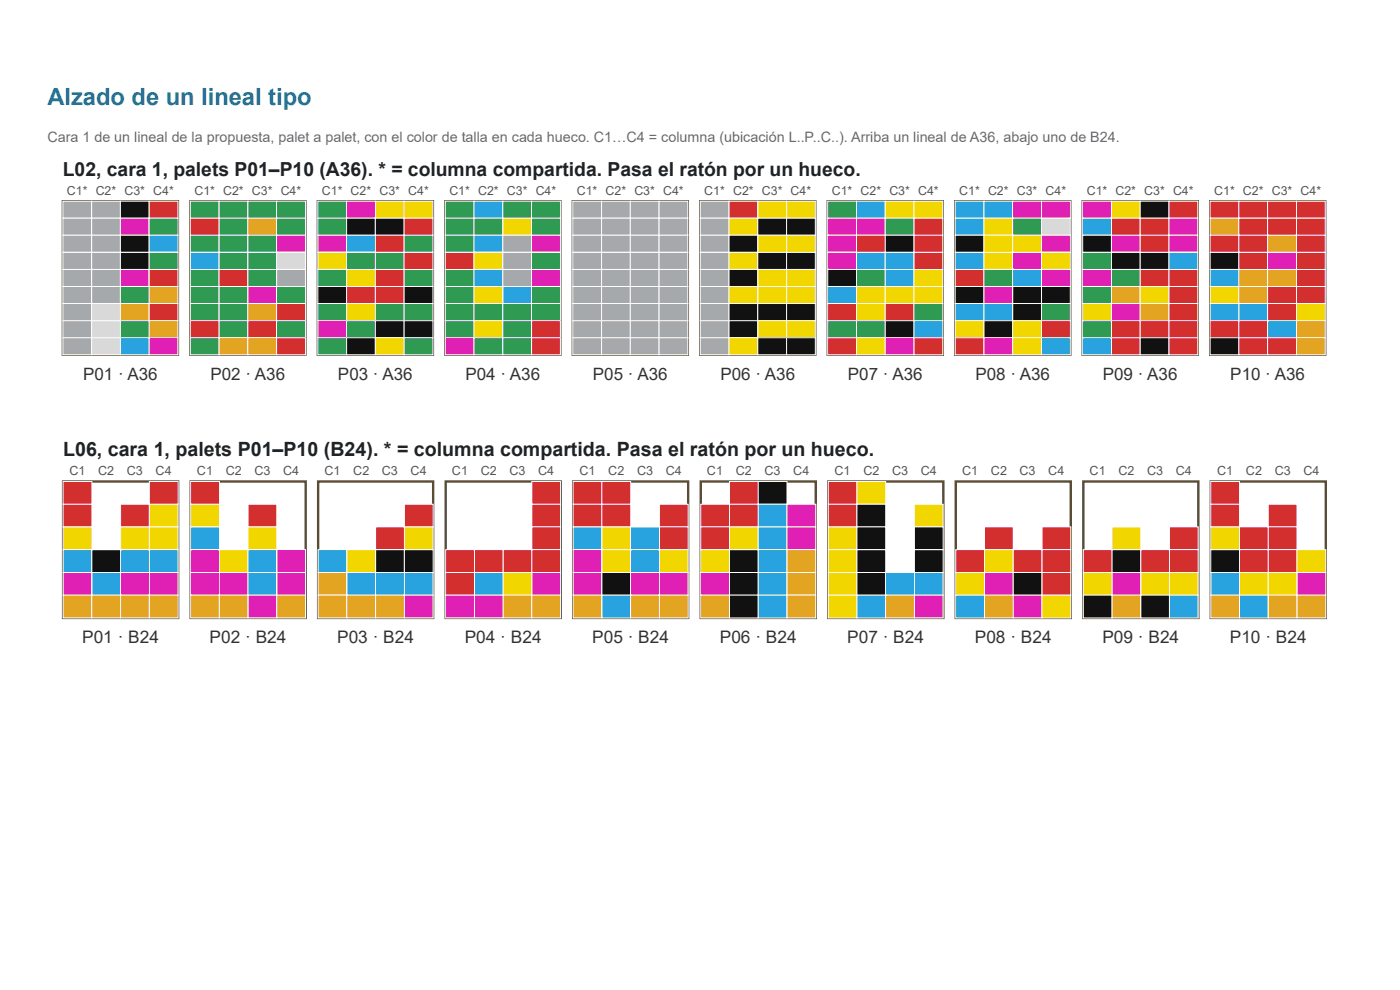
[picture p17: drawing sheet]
<svg xmlns="http://www.w3.org/2000/svg" width="297mm" height="210mm" viewBox="0 0 297 210" stroke-linecap="round" stroke-linejoin="round" font-family="sans-serif">
<defs><g id="words">
<text font-size="5" fill="#2a6f97" x="10.1" y="22.2">Alzado de un lineal tipo</text>
<text font-size="4.2" fill="#1d2327" x="13.4" y="96.7">L06, cara 1, palets P01–P10 (B24). * = columna compartida. Pasa el ratón por un hueco.</text>
<text font-size="4.1" fill="#1d2327" x="13.3" y="37.4">L02, cara 1, palets P01–P10 (A36). * = columna compartida. Pasa el ratón por un hueco.</text>
<g font-size="3.7" fill="#333">
<text x="17.4" y="136.3">P01 · B24</text>
<text x="44.5" y="136.3">P02 · B24</text>
<text x="71.5" y="136.3">P03 · B24</text>
<text x="98.6" y="136.3">P04 · B24</text>
<text x="125.6" y="136.3">P05 · B24</text>
<text x="152.7" y="136.3">P06 · B24</text>
<text x="179.7" y="136.3">P07 · B24</text>
<text x="206.8" y="136.3">P08 · B24</text>
<text x="233.9" y="136.3">P09 · B24</text>
<text x="260.9" y="136.3">P10 · B24</text>
</g>
<g font-size="3.6" fill="#333">
<text x="17.6" y="80.5">P01 · A36</text>
<text x="44.7" y="80.5">P02 · A36</text>
<text x="71.7" y="80.5">P03 · A36</text>
<text x="98.7" y="80.5">P04 · A36</text>
<text x="125.8" y="80.5">P05 · A36</text>
<text x="152.8" y="80.5">P06 · A36</text>
<text x="179.9" y="80.5">P07 · A36</text>
<text x="206.9" y="80.5">P08 · A36</text>
<text x="234" y="80.5">P09 · A36</text>
<text x="261" y="80.5">P10 · A36</text>
</g>
<text font-size="3" fill="#667" x="10.1" y="30.2">Cara 1 de un lineal de la propuesta, palet a palet, con el color de talla en cada hueco. C1…C4 = columna (ubicación L..P..C..). Arriba un lineal de A36, abajo uno de B24.</text>
<g font-size="2.7" fill="#555">
<text x="14.7" y="100.7">C1</text>
<text x="20.8" y="100.7">C2</text>
<text x="26.9" y="100.7">C3</text>
<text x="33" y="100.7">C4</text>
<text x="41.8" y="100.7">C1</text>
<text x="47.9" y="100.7">C2</text>
<text x="54" y="100.7">C3</text>
<text x="60.1" y="100.7">C4</text>
<text x="68.9" y="100.7">C1</text>
<text x="75" y="100.7">C2</text>
<text x="81" y="100.7">C3</text>
<text x="87.1" y="100.7">C4</text>
<text x="95.9" y="100.7">C1</text>
<text x="102" y="100.7">C2</text>
<text x="108.1" y="100.7">C3</text>
<text x="114.2" y="100.7">C4</text>
<text x="123" y="100.7">C1</text>
<text x="129.1" y="100.7">C2</text>
<text x="135.2" y="100.7">C3</text>
<text x="141.3" y="100.7">C4</text>
<text x="150" y="100.7">C1</text>
<text x="156.1" y="100.7">C2</text>
<text x="162.2" y="100.7">C3</text>
<text x="168.3" y="100.7">C4</text>
<text x="177.1" y="100.7">C1</text>
<text x="183.2" y="100.7">C2</text>
<text x="189.3" y="100.7">C3</text>
<text x="195.4" y="100.7">C4</text>
<text x="204.1" y="100.7">C1</text>
<text x="210.2" y="100.7">C2</text>
<text x="216.3" y="100.7">C3</text>
<text x="222.4" y="100.7">C4</text>
<text x="231.2" y="100.7">C1</text>
<text x="237.3" y="100.7">C2</text>
<text x="243.4" y="100.7">C3</text>
<text x="249.5" y="100.7">C4</text>
<text x="258.2" y="100.7">C1</text>
<text x="264.3" y="100.7">C2</text>
<text x="270.4" y="100.7">C3</text>
<text x="276.5" y="100.7">C4</text>
</g>
<g font-size="2.6" fill="#555">
<text x="14.2" y="41.3">C1* C2* C3* C4*</text>
<text x="41.2" y="41.3">C1* C2* C3* C4*</text>
<text x="68.3" y="41.3">C1* C2* C3* C4*</text>
<text x="95.3" y="41.3">C1* C2* C3* C4*</text>
<text x="122.4" y="41.3">C1* C2* C3* C4*</text>
<text x="149.4" y="41.3">C1* C2* C3* C4*</text>
<text x="176.5" y="41.3">C1* C2* C3* C4*</text>
<text x="203.5" y="41.3">C1* C2* C3* C4*</text>
<text x="230.6" y="41.3">C1* C2* C3* C4*</text>
<text x="257.6" y="41.3">C1* C2* C3* C4*</text>
</g>
</g></defs>
<path d="M13.3 42.7h24.5v32.5h-24.5z" fill="none" stroke="#5a4a32" stroke-width=".49"/>
<path d="M13.3 42.7h6.1v3.6h-6.1z" fill="#a6a9ac"/>
<path d="M13.3 42.7h6.1v3.6h-6.1z" fill="none" stroke="#fff" stroke-width=".21"/>
<path d="M13.3 46.3h6.1v3.6h-6.1z" fill="#a6a9ac"/>
<path d="M13.3 46.3h6.1v3.6h-6.1z" fill="none" stroke="#fff" stroke-width=".21"/>
<path d="M13.3 49.9h6.1v3.6h-6.1z" fill="#a6a9ac"/>
<path d="M13.3 49.9h6.1v3.6h-6.1z" fill="none" stroke="#fff" stroke-width=".21"/>
<path d="M13.3 53.5h6.1v3.6h-6.1z" fill="#a6a9ac"/>
<path d="M13.3 53.5h6.1v3.6h-6.1z" fill="none" stroke="#fff" stroke-width=".21"/>
<path d="M13.3 57.1h6.1v3.6h-6.1z" fill="#a6a9ac"/>
<path d="M13.3 57.1h6.1v3.6h-6.1z" fill="none" stroke="#fff" stroke-width=".21"/>
<path d="M13.3 60.7h6.1v3.6h-6.1z" fill="#a6a9ac"/>
<path d="M13.3 60.7h6.1v3.6h-6.1z" fill="none" stroke="#fff" stroke-width=".21"/>
<path d="M13.3 64.3h6.1v3.7h-6.1z" fill="#a6a9ac"/>
<path d="M13.3 64.3h6.1v3.7h-6.1z" fill="none" stroke="#fff" stroke-width=".21"/>
<path d="M13.3 68h6.1v3.6h-6.1z" fill="#a6a9ac"/>
<path d="M13.3 68h6.1v3.6h-6.1z" fill="none" stroke="#fff" stroke-width=".21"/>
<path d="M13.3 71.6h6.1v3.6h-6.1z" fill="#a6a9ac"/>
<path d="M13.3 71.6h6.1v3.6h-6.1z" fill="none" stroke="#fff" stroke-width=".21"/>
<path d="M19.4 42.7h6.1v3.6h-6.1z" fill="#a6a9ac"/>
<path d="M19.4 42.7h6.1v3.6h-6.1z" fill="none" stroke="#fff" stroke-width=".21"/>
<path d="M19.4 46.3h6.1v3.6h-6.1z" fill="#a6a9ac"/>
<path d="M19.4 46.3h6.1v3.6h-6.1z" fill="none" stroke="#fff" stroke-width=".21"/>
<path d="M19.4 49.9h6.1v3.6h-6.1z" fill="#a6a9ac"/>
<path d="M19.4 49.9h6.1v3.6h-6.1z" fill="none" stroke="#fff" stroke-width=".21"/>
<path d="M19.4 53.5h6.1v3.6h-6.1z" fill="#a6a9ac"/>
<path d="M19.4 53.5h6.1v3.6h-6.1z" fill="none" stroke="#fff" stroke-width=".21"/>
<path d="M19.4 57.1h6.1v3.6h-6.1z" fill="#a6a9ac"/>
<path d="M19.4 57.1h6.1v3.6h-6.1z" fill="none" stroke="#fff" stroke-width=".21"/>
<path d="M19.4 60.7h6.1v3.6h-6.1z" fill="#a6a9ac"/>
<path d="M19.4 60.7h6.1v3.6h-6.1z" fill="none" stroke="#fff" stroke-width=".21"/>
<path d="M19.4 64.3h6.1v3.7h-6.1z" fill="#d9d9d9"/>
<path d="M19.4 64.3h6.1v3.7h-6.1z" fill="none" stroke="#fff" stroke-width=".21"/>
<path d="M19.4 68h6.1v3.6h-6.1z" fill="#d9d9d9"/>
<path d="M19.4 68h6.1v3.6h-6.1z" fill="none" stroke="#fff" stroke-width=".21"/>
<path d="M19.4 71.6h6.1v3.6h-6.1z" fill="#d9d9d9"/>
<path d="M19.4 71.6h6.1v3.6h-6.1z" fill="none" stroke="#fff" stroke-width=".21"/>
<path d="M25.5 42.7h6.2v3.6h-6.2z" fill="#111"/>
<path d="M25.5 42.7h6.2v3.6h-6.2z" fill="none" stroke="#fff" stroke-width=".21"/>
<path d="M25.5 46.3h6.2v3.6h-6.2z" fill="#e020b5"/>
<path d="M25.5 46.3h6.2v3.6h-6.2z" fill="none" stroke="#fff" stroke-width=".21"/>
<path d="M25.5 49.9h6.2v3.6h-6.2z" fill="#111"/>
<path d="M25.5 49.9h6.2v3.6h-6.2z" fill="none" stroke="#fff" stroke-width=".21"/>
<path d="M25.5 53.5h6.2v3.6h-6.2z" fill="#111"/>
<path d="M25.5 53.5h6.2v3.6h-6.2z" fill="none" stroke="#fff" stroke-width=".21"/>
<path d="M25.5 57.1h6.2v3.6h-6.2z" fill="#e020b5"/>
<path d="M25.5 57.1h6.2v3.6h-6.2z" fill="none" stroke="#fff" stroke-width=".21"/>
<path d="M25.5 60.7h6.2v3.6h-6.2z" fill="#2e9a52"/>
<path d="M25.5 60.7h6.2v3.6h-6.2z" fill="none" stroke="#fff" stroke-width=".21"/>
<path d="M25.5 64.3h6.2v3.7h-6.2z" fill="#e3a521"/>
<path d="M25.5 64.3h6.2v3.7h-6.2z" fill="none" stroke="#fff" stroke-width=".21"/>
<path d="M25.5 68h6.2v3.6h-6.2z" fill="#2e9a52"/>
<path d="M25.5 68h6.2v3.6h-6.2z" fill="none" stroke="#fff" stroke-width=".21"/>
<path d="M25.5 71.6h6.2v3.6h-6.2z" fill="#29a3e0"/>
<path d="M25.5 71.6h6.2v3.6h-6.2z" fill="none" stroke="#fff" stroke-width=".21"/>
<path d="M31.7 42.7h6.1v3.6h-6.1z" fill="#d32f2f"/>
<path d="M31.7 42.7h6.1v3.6h-6.1z" fill="none" stroke="#fff" stroke-width=".21"/>
<path d="M31.7 46.3h6.1v3.6h-6.1z" fill="#2e9a52"/>
<path d="M31.7 46.3h6.1v3.6h-6.1z" fill="none" stroke="#fff" stroke-width=".21"/>
<path d="M31.7 49.9h6.1v3.6h-6.1z" fill="#29a3e0"/>
<path d="M31.7 49.9h6.1v3.6h-6.1z" fill="none" stroke="#fff" stroke-width=".21"/>
<path d="M31.7 53.5h6.1v3.6h-6.1z" fill="#2e9a52"/>
<path d="M31.7 53.5h6.1v3.6h-6.1z" fill="none" stroke="#fff" stroke-width=".21"/>
<path d="M31.7 57.1h6.1v3.6h-6.1z" fill="#d32f2f"/>
<path d="M31.7 57.1h6.1v3.6h-6.1z" fill="none" stroke="#fff" stroke-width=".21"/>
<path d="M31.7 60.7h6.1v3.6h-6.1z" fill="#e3a521"/>
<path d="M31.7 60.7h6.1v3.6h-6.1z" fill="none" stroke="#fff" stroke-width=".21"/>
<path d="M31.7 64.3h6.1v3.7h-6.1z" fill="#d32f2f"/>
<path d="M31.7 64.3h6.1v3.7h-6.1z" fill="none" stroke="#fff" stroke-width=".21"/>
<path d="M31.7 68h6.1v3.6h-6.1z" fill="#e3a521"/>
<path d="M31.7 68h6.1v3.6h-6.1z" fill="none" stroke="#fff" stroke-width=".21"/>
<path d="M31.7 71.6h6.1v3.6h-6.1z" fill="#e020b5"/>
<path d="M31.7 71.6h6.1v3.6h-6.1z" fill="none" stroke="#fff" stroke-width=".21"/>
<path d="M40.4 42.7h24.4v32.5h-24.4z" fill="none" stroke="#5a4a32" stroke-width=".49"/>
<path d="M40.4 42.7h6.1v3.6h-6.1z" fill="#2e9a52"/>
<path d="M40.4 42.7h6.1v3.6h-6.1z" fill="none" stroke="#fff" stroke-width=".21"/>
<path d="M40.4 46.3h6.1v3.6h-6.1z" fill="#d32f2f"/>
<path d="M40.4 46.3h6.1v3.6h-6.1z" fill="none" stroke="#fff" stroke-width=".21"/>
<path d="M40.4 49.9h6.1v3.6h-6.1z" fill="#2e9a52"/>
<path d="M40.4 49.9h6.1v3.6h-6.1z" fill="none" stroke="#fff" stroke-width=".21"/>
<path d="M40.4 53.5h6.1v3.6h-6.1z" fill="#29a3e0"/>
<path d="M40.4 53.5h6.1v3.6h-6.1z" fill="none" stroke="#fff" stroke-width=".21"/>
<path d="M40.4 57.1h6.1v3.6h-6.1z" fill="#2e9a52"/>
<path d="M40.4 57.1h6.1v3.6h-6.1z" fill="none" stroke="#fff" stroke-width=".21"/>
<path d="M40.4 60.7h6.1v3.6h-6.1z" fill="#2e9a52"/>
<path d="M40.4 60.7h6.1v3.6h-6.1z" fill="none" stroke="#fff" stroke-width=".21"/>
<path d="M40.4 64.3h6.1v3.7h-6.1z" fill="#2e9a52"/>
<path d="M40.4 64.3h6.1v3.7h-6.1z" fill="none" stroke="#fff" stroke-width=".21"/>
<path d="M40.4 68h6.1v3.6h-6.1z" fill="#d32f2f"/>
<path d="M40.4 68h6.1v3.6h-6.1z" fill="none" stroke="#fff" stroke-width=".21"/>
<path d="M40.4 71.6h6.1v3.6h-6.1z" fill="#2e9a52"/>
<path d="M40.4 71.6h6.1v3.6h-6.1z" fill="none" stroke="#fff" stroke-width=".21"/>
<path d="M46.5 42.7h6.1v3.6h-6.1z" fill="#2e9a52"/>
<path d="M46.5 42.7h6.1v3.6h-6.1z" fill="none" stroke="#fff" stroke-width=".21"/>
<path d="M46.5 46.3h6.1v3.6h-6.1z" fill="#2e9a52"/>
<path d="M46.5 46.3h6.1v3.6h-6.1z" fill="none" stroke="#fff" stroke-width=".21"/>
<path d="M46.5 49.9h6.1v3.6h-6.1z" fill="#2e9a52"/>
<path d="M46.5 49.9h6.1v3.6h-6.1z" fill="none" stroke="#fff" stroke-width=".21"/>
<path d="M46.5 53.5h6.1v3.6h-6.1z" fill="#2e9a52"/>
<path d="M46.5 53.5h6.1v3.6h-6.1z" fill="none" stroke="#fff" stroke-width=".21"/>
<path d="M46.5 57.1h6.1v3.6h-6.1z" fill="#d32f2f"/>
<path d="M46.5 57.1h6.1v3.6h-6.1z" fill="none" stroke="#fff" stroke-width=".21"/>
<path d="M46.5 60.7h6.1v3.6h-6.1z" fill="#2e9a52"/>
<path d="M46.5 60.7h6.1v3.6h-6.1z" fill="none" stroke="#fff" stroke-width=".21"/>
<path d="M46.5 64.3h6.1v3.7h-6.1z" fill="#2e9a52"/>
<path d="M46.5 64.3h6.1v3.7h-6.1z" fill="none" stroke="#fff" stroke-width=".21"/>
<path d="M46.5 68h6.1v3.6h-6.1z" fill="#2e9a52"/>
<path d="M46.5 68h6.1v3.6h-6.1z" fill="none" stroke="#fff" stroke-width=".21"/>
<path d="M46.5 71.6h6.1v3.6h-6.1z" fill="#e3a521"/>
<path d="M46.5 71.6h6.1v3.6h-6.1z" fill="none" stroke="#fff" stroke-width=".21"/>
<path d="M52.6 42.7h6.1v3.6h-6.1z" fill="#2e9a52"/>
<path d="M52.6 42.7h6.1v3.6h-6.1z" fill="none" stroke="#fff" stroke-width=".21"/>
<path d="M52.6 46.3h6.1v3.6h-6.1z" fill="#e3a521"/>
<path d="M52.6 46.3h6.1v3.6h-6.1z" fill="none" stroke="#fff" stroke-width=".21"/>
<path d="M52.6 49.9h6.1v3.6h-6.1z" fill="#2e9a52"/>
<path d="M52.6 49.9h6.1v3.6h-6.1z" fill="none" stroke="#fff" stroke-width=".21"/>
<path d="M52.6 53.5h6.1v3.6h-6.1z" fill="#2e9a52"/>
<path d="M52.6 53.5h6.1v3.6h-6.1z" fill="none" stroke="#fff" stroke-width=".21"/>
<path d="M52.6 57.1h6.1v3.6h-6.1z" fill="#2e9a52"/>
<path d="M52.6 57.1h6.1v3.6h-6.1z" fill="none" stroke="#fff" stroke-width=".21"/>
<path d="M52.6 60.7h6.1v3.6h-6.1z" fill="#e020b5"/>
<path d="M52.6 60.7h6.1v3.6h-6.1z" fill="none" stroke="#fff" stroke-width=".21"/>
<path d="M52.6 64.3h6.1v3.7h-6.1z" fill="#e3a521"/>
<path d="M52.6 64.3h6.1v3.7h-6.1z" fill="none" stroke="#fff" stroke-width=".21"/>
<path d="M52.6 68h6.1v3.6h-6.1z" fill="#d32f2f"/>
<path d="M52.6 68h6.1v3.6h-6.1z" fill="none" stroke="#fff" stroke-width=".21"/>
<path d="M52.6 71.6h6.1v3.6h-6.1z" fill="#e3a521"/>
<path d="M52.6 71.6h6.1v3.6h-6.1z" fill="none" stroke="#fff" stroke-width=".21"/>
<path d="M58.7 42.7h6.1v3.6h-6.1z" fill="#2e9a52"/>
<path d="M58.7 42.7h6.1v3.6h-6.1z" fill="none" stroke="#fff" stroke-width=".21"/>
<path d="M58.7 46.3h6.1v3.6h-6.1z" fill="#2e9a52"/>
<path d="M58.7 46.3h6.1v3.6h-6.1z" fill="none" stroke="#fff" stroke-width=".21"/>
<path d="M58.7 49.9h6.1v3.6h-6.1z" fill="#e020b5"/>
<path d="M58.7 49.9h6.1v3.6h-6.1z" fill="none" stroke="#fff" stroke-width=".21"/>
<path d="M58.7 53.5h6.1v3.6h-6.1z" fill="#d9d9d9"/>
<path d="M58.7 53.5h6.1v3.6h-6.1z" fill="none" stroke="#fff" stroke-width=".21"/>
<path d="M58.7 57.1h6.1v3.6h-6.1z" fill="#a6a9ac"/>
<path d="M58.7 57.1h6.1v3.6h-6.1z" fill="none" stroke="#fff" stroke-width=".21"/>
<path d="M58.7 60.7h6.1v3.6h-6.1z" fill="#2e9a52"/>
<path d="M58.7 60.7h6.1v3.6h-6.1z" fill="none" stroke="#fff" stroke-width=".21"/>
<path d="M58.7 64.3h6.1v3.7h-6.1z" fill="#d32f2f"/>
<path d="M58.7 64.3h6.1v3.7h-6.1z" fill="none" stroke="#fff" stroke-width=".21"/>
<path d="M58.7 68h6.1v3.6h-6.1z" fill="#2e9a52"/>
<path d="M58.7 68h6.1v3.6h-6.1z" fill="none" stroke="#fff" stroke-width=".21"/>
<path d="M58.7 71.6h6.1v3.6h-6.1z" fill="#d32f2f"/>
<path d="M58.7 71.6h6.1v3.6h-6.1z" fill="none" stroke="#fff" stroke-width=".21"/>
<path d="M67.4 42.7h24.4v32.5h-24.4z" fill="none" stroke="#5a4a32" stroke-width=".49"/>
<path d="M67.4 42.7h6.1v3.6h-6.1z" fill="#2e9a52"/>
<path d="M67.4 42.7h6.1v3.6h-6.1z" fill="none" stroke="#fff" stroke-width=".21"/>
<path d="M67.4 46.3h6.1v3.6h-6.1z" fill="#2e9a52"/>
<path d="M67.4 46.3h6.1v3.6h-6.1z" fill="none" stroke="#fff" stroke-width=".21"/>
<path d="M67.4 49.9h6.1v3.6h-6.1z" fill="#e020b5"/>
<path d="M67.4 49.9h6.1v3.6h-6.1z" fill="none" stroke="#fff" stroke-width=".21"/>
<path d="M67.4 53.5h6.1v3.6h-6.1z" fill="#f2d600"/>
<path d="M67.4 53.5h6.1v3.6h-6.1z" fill="none" stroke="#fff" stroke-width=".21"/>
<path d="M67.4 57.1h6.1v3.6h-6.1z" fill="#2e9a52"/>
<path d="M67.4 57.1h6.1v3.6h-6.1z" fill="none" stroke="#fff" stroke-width=".21"/>
<path d="M67.4 60.7h6.1v3.6h-6.1z" fill="#111"/>
<path d="M67.4 60.7h6.1v3.6h-6.1z" fill="none" stroke="#fff" stroke-width=".21"/>
<path d="M67.4 64.3h6.1v3.7h-6.1z" fill="#2e9a52"/>
<path d="M67.4 64.3h6.1v3.7h-6.1z" fill="none" stroke="#fff" stroke-width=".21"/>
<path d="M67.4 68h6.1v3.6h-6.1z" fill="#e020b5"/>
<path d="M67.4 68h6.1v3.6h-6.1z" fill="none" stroke="#fff" stroke-width=".21"/>
<path d="M67.4 71.6h6.1v3.6h-6.1z" fill="#2e9a52"/>
<path d="M67.4 71.6h6.1v3.6h-6.1z" fill="none" stroke="#fff" stroke-width=".21"/>
<path d="M73.5 42.7h6.1v3.6h-6.1z" fill="#e020b5"/>
<path d="M73.5 42.7h6.1v3.6h-6.1z" fill="none" stroke="#fff" stroke-width=".21"/>
<path d="M73.5 46.3h6.1v3.6h-6.1z" fill="#111"/>
<path d="M73.5 46.3h6.1v3.6h-6.1z" fill="none" stroke="#fff" stroke-width=".21"/>
<path d="M73.5 49.9h6.1v3.6h-6.1z" fill="#29a3e0"/>
<path d="M73.5 49.9h6.1v3.6h-6.1z" fill="none" stroke="#fff" stroke-width=".21"/>
<path d="M73.5 53.5h6.1v3.6h-6.1z" fill="#2e9a52"/>
<path d="M73.5 53.5h6.1v3.6h-6.1z" fill="none" stroke="#fff" stroke-width=".21"/>
<path d="M73.5 57.1h6.1v3.6h-6.1z" fill="#f2d600"/>
<path d="M73.5 57.1h6.1v3.6h-6.1z" fill="none" stroke="#fff" stroke-width=".21"/>
<path d="M73.5 60.7h6.1v3.6h-6.1z" fill="#d32f2f"/>
<path d="M73.5 60.7h6.1v3.6h-6.1z" fill="none" stroke="#fff" stroke-width=".21"/>
<path d="M73.5 64.3h6.1v3.7h-6.1z" fill="#f2d600"/>
<path d="M73.5 64.3h6.1v3.7h-6.1z" fill="none" stroke="#fff" stroke-width=".21"/>
<path d="M73.5 68h6.1v3.6h-6.1z" fill="#2e9a52"/>
<path d="M73.5 68h6.1v3.6h-6.1z" fill="none" stroke="#fff" stroke-width=".21"/>
<path d="M73.5 71.6h6.1v3.6h-6.1z" fill="#111"/>
<path d="M73.5 71.6h6.1v3.6h-6.1z" fill="none" stroke="#fff" stroke-width=".21"/>
<path d="M79.6 42.7h6.1v3.6h-6.1z" fill="#f2d600"/>
<path d="M79.6 42.7h6.1v3.6h-6.1z" fill="none" stroke="#fff" stroke-width=".21"/>
<path d="M79.6 46.3h6.1v3.6h-6.1z" fill="#111"/>
<path d="M79.6 46.3h6.1v3.6h-6.1z" fill="none" stroke="#fff" stroke-width=".21"/>
<path d="M79.6 49.9h6.1v3.6h-6.1z" fill="#d32f2f"/>
<path d="M79.6 49.9h6.1v3.6h-6.1z" fill="none" stroke="#fff" stroke-width=".21"/>
<path d="M79.6 53.5h6.1v3.6h-6.1z" fill="#2e9a52"/>
<path d="M79.6 53.5h6.1v3.6h-6.1z" fill="none" stroke="#fff" stroke-width=".21"/>
<path d="M79.6 57.1h6.1v3.6h-6.1z" fill="#d32f2f"/>
<path d="M79.6 57.1h6.1v3.6h-6.1z" fill="none" stroke="#fff" stroke-width=".21"/>
<path d="M79.6 60.7h6.1v3.6h-6.1z" fill="#d32f2f"/>
<path d="M79.6 60.7h6.1v3.6h-6.1z" fill="none" stroke="#fff" stroke-width=".21"/>
<path d="M79.6 64.3h6.1v3.7h-6.1z" fill="#2e9a52"/>
<path d="M79.6 64.3h6.1v3.7h-6.1z" fill="none" stroke="#fff" stroke-width=".21"/>
<path d="M79.6 68h6.1v3.6h-6.1z" fill="#111"/>
<path d="M79.6 68h6.1v3.6h-6.1z" fill="none" stroke="#fff" stroke-width=".21"/>
<path d="M79.6 71.6h6.1v3.6h-6.1z" fill="#f2d600"/>
<path d="M79.6 71.6h6.1v3.6h-6.1z" fill="none" stroke="#fff" stroke-width=".21"/>
<path d="M85.7 42.7h6.1v3.6h-6.1z" fill="#f2d600"/>
<path d="M85.7 42.7h6.1v3.6h-6.1z" fill="none" stroke="#fff" stroke-width=".21"/>
<path d="M85.7 46.3h6.1v3.6h-6.1z" fill="#d32f2f"/>
<path d="M85.7 46.3h6.1v3.6h-6.1z" fill="none" stroke="#fff" stroke-width=".21"/>
<path d="M85.7 49.9h6.1v3.6h-6.1z" fill="#2e9a52"/>
<path d="M85.7 49.9h6.1v3.6h-6.1z" fill="none" stroke="#fff" stroke-width=".21"/>
<path d="M85.7 53.5h6.1v3.6h-6.1z" fill="#d32f2f"/>
<path d="M85.7 53.5h6.1v3.6h-6.1z" fill="none" stroke="#fff" stroke-width=".21"/>
<path d="M85.7 57.1h6.1v3.6h-6.1z" fill="#2e9a52"/>
<path d="M85.7 57.1h6.1v3.6h-6.1z" fill="none" stroke="#fff" stroke-width=".21"/>
<path d="M85.7 60.7h6.1v3.6h-6.1z" fill="#111"/>
<path d="M85.7 60.7h6.1v3.6h-6.1z" fill="none" stroke="#fff" stroke-width=".21"/>
<path d="M85.7 64.3h6.1v3.7h-6.1z" fill="#2e9a52"/>
<path d="M85.7 64.3h6.1v3.7h-6.1z" fill="none" stroke="#fff" stroke-width=".21"/>
<path d="M85.7 68h6.1v3.6h-6.1z" fill="#111"/>
<path d="M85.7 68h6.1v3.6h-6.1z" fill="none" stroke="#fff" stroke-width=".21"/>
<path d="M85.7 71.6h6.1v3.6h-6.1z" fill="#2e9a52"/>
<path d="M85.7 71.6h6.1v3.6h-6.1z" fill="none" stroke="#fff" stroke-width=".21"/>
<path d="M94.5 42.7h24.4v32.5h-24.4z" fill="none" stroke="#5a4a32" stroke-width=".49"/>
<path d="M94.5 42.7h6.1v3.6h-6.1z" fill="#2e9a52"/>
<path d="M94.5 42.7h6.1v3.6h-6.1z" fill="none" stroke="#fff" stroke-width=".21"/>
<path d="M94.5 46.3h6.1v3.6h-6.1z" fill="#2e9a52"/>
<path d="M94.5 46.3h6.1v3.6h-6.1z" fill="none" stroke="#fff" stroke-width=".21"/>
<path d="M94.5 49.9h6.1v3.6h-6.1z" fill="#2e9a52"/>
<path d="M94.5 49.9h6.1v3.6h-6.1z" fill="none" stroke="#fff" stroke-width=".21"/>
<path d="M94.5 53.5h6.1v3.6h-6.1z" fill="#d32f2f"/>
<path d="M94.5 53.5h6.1v3.6h-6.1z" fill="none" stroke="#fff" stroke-width=".21"/>
<path d="M94.5 57.1h6.1v3.6h-6.1z" fill="#2e9a52"/>
<path d="M94.5 57.1h6.1v3.6h-6.1z" fill="none" stroke="#fff" stroke-width=".21"/>
<path d="M94.5 60.7h6.1v3.6h-6.1z" fill="#2e9a52"/>
<path d="M94.5 60.7h6.1v3.6h-6.1z" fill="none" stroke="#fff" stroke-width=".21"/>
<path d="M94.5 64.3h6.1v3.7h-6.1z" fill="#2e9a52"/>
<path d="M94.5 64.3h6.1v3.7h-6.1z" fill="none" stroke="#fff" stroke-width=".21"/>
<path d="M94.5 68h6.1v3.6h-6.1z" fill="#2e9a52"/>
<path d="M94.5 68h6.1v3.6h-6.1z" fill="none" stroke="#fff" stroke-width=".21"/>
<path d="M94.5 71.6h6.1v3.6h-6.1z" fill="#e020b5"/>
<path d="M94.5 71.6h6.1v3.6h-6.1z" fill="none" stroke="#fff" stroke-width=".21"/>
<path d="M100.6 42.7h6.1v3.6h-6.1z" fill="#29a3e0"/>
<path d="M100.6 42.7h6.1v3.6h-6.1z" fill="none" stroke="#fff" stroke-width=".21"/>
<path d="M100.6 46.3h6.1v3.6h-6.1z" fill="#2e9a52"/>
<path d="M100.6 46.3h6.1v3.6h-6.1z" fill="none" stroke="#fff" stroke-width=".21"/>
<path d="M100.6 49.9h6.1v3.6h-6.1z" fill="#29a3e0"/>
<path d="M100.6 49.9h6.1v3.6h-6.1z" fill="none" stroke="#fff" stroke-width=".21"/>
<path d="M100.6 53.5h6.1v3.6h-6.1z" fill="#f2d600"/>
<path d="M100.6 53.5h6.1v3.6h-6.1z" fill="none" stroke="#fff" stroke-width=".21"/>
<path d="M100.6 57.1h6.1v3.6h-6.1z" fill="#29a3e0"/>
<path d="M100.6 57.1h6.1v3.6h-6.1z" fill="none" stroke="#fff" stroke-width=".21"/>
<path d="M100.6 60.7h6.1v3.6h-6.1z" fill="#f2d600"/>
<path d="M100.6 60.7h6.1v3.6h-6.1z" fill="none" stroke="#fff" stroke-width=".21"/>
<path d="M100.6 64.3h6.1v3.7h-6.1z" fill="#2e9a52"/>
<path d="M100.6 64.3h6.1v3.7h-6.1z" fill="none" stroke="#fff" stroke-width=".21"/>
<path d="M100.6 68h6.1v3.6h-6.1z" fill="#f2d600"/>
<path d="M100.6 68h6.1v3.6h-6.1z" fill="none" stroke="#fff" stroke-width=".21"/>
<path d="M100.6 71.6h6.1v3.6h-6.1z" fill="#2e9a52"/>
<path d="M100.6 71.6h6.1v3.6h-6.1z" fill="none" stroke="#fff" stroke-width=".21"/>
<path d="M106.7 42.7h6.1v3.6h-6.1z" fill="#2e9a52"/>
<path d="M106.7 42.7h6.1v3.6h-6.1z" fill="none" stroke="#fff" stroke-width=".21"/>
<path d="M106.7 46.3h6.1v3.6h-6.1z" fill="#f2d600"/>
<path d="M106.7 46.3h6.1v3.6h-6.1z" fill="none" stroke="#fff" stroke-width=".21"/>
<path d="M106.7 49.9h6.1v3.6h-6.1z" fill="#a6a9ac"/>
<path d="M106.7 49.9h6.1v3.6h-6.1z" fill="none" stroke="#fff" stroke-width=".21"/>
<path d="M106.7 53.5h6.1v3.6h-6.1z" fill="#a6a9ac"/>
<path d="M106.7 53.5h6.1v3.6h-6.1z" fill="none" stroke="#fff" stroke-width=".21"/>
<path d="M106.7 57.1h6.1v3.6h-6.1z" fill="#a6a9ac"/>
<path d="M106.7 57.1h6.1v3.6h-6.1z" fill="none" stroke="#fff" stroke-width=".21"/>
<path d="M106.7 60.7h6.1v3.6h-6.1z" fill="#29a3e0"/>
<path d="M106.7 60.7h6.1v3.6h-6.1z" fill="none" stroke="#fff" stroke-width=".21"/>
<path d="M106.7 64.3h6.1v3.7h-6.1z" fill="#2e9a52"/>
<path d="M106.7 64.3h6.1v3.7h-6.1z" fill="none" stroke="#fff" stroke-width=".21"/>
<path d="M106.7 68h6.1v3.6h-6.1z" fill="#2e9a52"/>
<path d="M106.7 68h6.1v3.6h-6.1z" fill="none" stroke="#fff" stroke-width=".21"/>
<path d="M106.7 71.6h6.1v3.6h-6.1z" fill="#2e9a52"/>
<path d="M106.7 71.6h6.1v3.6h-6.1z" fill="none" stroke="#fff" stroke-width=".21"/>
<path d="M112.8 42.7h6.1v3.6h-6.1z" fill="#2e9a52"/>
<path d="M112.8 42.7h6.1v3.6h-6.1z" fill="none" stroke="#fff" stroke-width=".21"/>
<path d="M112.8 46.3h6.1v3.6h-6.1z" fill="#2e9a52"/>
<path d="M112.8 46.3h6.1v3.6h-6.1z" fill="none" stroke="#fff" stroke-width=".21"/>
<path d="M112.8 49.9h6.1v3.6h-6.1z" fill="#e020b5"/>
<path d="M112.8 49.9h6.1v3.6h-6.1z" fill="none" stroke="#fff" stroke-width=".21"/>
<path d="M112.8 53.5h6.1v3.6h-6.1z" fill="#2e9a52"/>
<path d="M112.8 53.5h6.1v3.6h-6.1z" fill="none" stroke="#fff" stroke-width=".21"/>
<path d="M112.8 57.1h6.1v3.6h-6.1z" fill="#e020b5"/>
<path d="M112.8 57.1h6.1v3.6h-6.1z" fill="none" stroke="#fff" stroke-width=".21"/>
<path d="M112.8 60.7h6.1v3.6h-6.1z" fill="#2e9a52"/>
<path d="M112.8 60.7h6.1v3.6h-6.1z" fill="none" stroke="#fff" stroke-width=".21"/>
<path d="M112.8 64.3h6.1v3.7h-6.1z" fill="#2e9a52"/>
<path d="M112.8 64.3h6.1v3.7h-6.1z" fill="none" stroke="#fff" stroke-width=".21"/>
<path d="M112.8 68h6.1v3.6h-6.1z" fill="#d32f2f"/>
<path d="M112.8 68h6.1v3.6h-6.1z" fill="none" stroke="#fff" stroke-width=".21"/>
<path d="M112.8 71.6h6.1v3.6h-6.1z" fill="#d32f2f"/>
<path d="M112.8 71.6h6.1v3.6h-6.1z" fill="none" stroke="#fff" stroke-width=".21"/>
<path d="M121.5 42.7h24.4v32.5h-24.4z" fill="none" stroke="#5a4a32" stroke-width=".49"/>
<path d="M121.5 42.7h6.1v3.6h-6.1z" fill="#a6a9ac"/>
<path d="M121.5 42.7h6.1v3.6h-6.1z" fill="none" stroke="#fff" stroke-width=".21"/>
<path d="M121.5 46.3h6.1v3.6h-6.1z" fill="#a6a9ac"/>
<path d="M121.5 46.3h6.1v3.6h-6.1z" fill="none" stroke="#fff" stroke-width=".21"/>
<path d="M121.5 49.9h6.1v3.6h-6.1z" fill="#a6a9ac"/>
<path d="M121.5 49.9h6.1v3.6h-6.1z" fill="none" stroke="#fff" stroke-width=".21"/>
<path d="M121.5 53.5h6.1v3.6h-6.1z" fill="#a6a9ac"/>
<path d="M121.5 53.5h6.1v3.6h-6.1z" fill="none" stroke="#fff" stroke-width=".21"/>
<path d="M121.5 57.1h6.1v3.6h-6.1z" fill="#a6a9ac"/>
<path d="M121.5 57.1h6.1v3.6h-6.1z" fill="none" stroke="#fff" stroke-width=".21"/>
<path d="M121.5 60.7h6.1v3.6h-6.1z" fill="#a6a9ac"/>
<path d="M121.5 60.7h6.1v3.6h-6.1z" fill="none" stroke="#fff" stroke-width=".21"/>
<path d="M121.5 64.3h6.1v3.7h-6.1z" fill="#a6a9ac"/>
<path d="M121.5 64.3h6.1v3.7h-6.1z" fill="none" stroke="#fff" stroke-width=".21"/>
<path d="M121.5 68h6.1v3.6h-6.1z" fill="#a6a9ac"/>
<path d="M121.5 68h6.1v3.6h-6.1z" fill="none" stroke="#fff" stroke-width=".21"/>
<path d="M121.5 71.6h6.1v3.6h-6.1z" fill="#a6a9ac"/>
<path d="M121.5 71.6h6.1v3.6h-6.1z" fill="none" stroke="#fff" stroke-width=".21"/>
<path d="M127.6 42.7h6.1v3.6h-6.1z" fill="#a6a9ac"/>
<path d="M127.6 42.7h6.1v3.6h-6.1z" fill="none" stroke="#fff" stroke-width=".21"/>
<path d="M127.6 46.3h6.1v3.6h-6.1z" fill="#a6a9ac"/>
<path d="M127.6 46.3h6.1v3.6h-6.1z" fill="none" stroke="#fff" stroke-width=".21"/>
<path d="M127.6 49.9h6.1v3.6h-6.1z" fill="#a6a9ac"/>
<path d="M127.6 49.9h6.1v3.6h-6.1z" fill="none" stroke="#fff" stroke-width=".21"/>
<path d="M127.6 53.5h6.1v3.6h-6.1z" fill="#a6a9ac"/>
<path d="M127.6 53.5h6.1v3.6h-6.1z" fill="none" stroke="#fff" stroke-width=".21"/>
<path d="M127.6 57.1h6.1v3.6h-6.1z" fill="#a6a9ac"/>
<path d="M127.6 57.1h6.1v3.6h-6.1z" fill="none" stroke="#fff" stroke-width=".21"/>
<path d="M127.6 60.7h6.1v3.6h-6.1z" fill="#a6a9ac"/>
<path d="M127.6 60.7h6.1v3.6h-6.1z" fill="none" stroke="#fff" stroke-width=".21"/>
<path d="M127.6 64.3h6.1v3.7h-6.1z" fill="#a6a9ac"/>
<path d="M127.6 64.3h6.1v3.7h-6.1z" fill="none" stroke="#fff" stroke-width=".21"/>
<path d="M127.6 68h6.1v3.6h-6.1z" fill="#a6a9ac"/>
<path d="M127.6 68h6.1v3.6h-6.1z" fill="none" stroke="#fff" stroke-width=".21"/>
<path d="M127.6 71.6h6.1v3.6h-6.1z" fill="#a6a9ac"/>
<path d="M127.6 71.6h6.1v3.6h-6.1z" fill="none" stroke="#fff" stroke-width=".21"/>
<path d="M133.7 42.7h6.1v3.6h-6.1z" fill="#a6a9ac"/>
<path d="M133.7 42.7h6.1v3.6h-6.1z" fill="none" stroke="#fff" stroke-width=".21"/>
<path d="M133.7 46.3h6.1v3.6h-6.1z" fill="#a6a9ac"/>
<path d="M133.7 46.3h6.1v3.6h-6.1z" fill="none" stroke="#fff" stroke-width=".21"/>
<path d="M133.7 49.9h6.1v3.6h-6.1z" fill="#a6a9ac"/>
<path d="M133.7 49.9h6.1v3.6h-6.1z" fill="none" stroke="#fff" stroke-width=".21"/>
<path d="M133.7 53.5h6.1v3.6h-6.1z" fill="#a6a9ac"/>
<path d="M133.7 53.5h6.1v3.6h-6.1z" fill="none" stroke="#fff" stroke-width=".21"/>
<path d="M133.7 57.1h6.1v3.6h-6.1z" fill="#a6a9ac"/>
<path d="M133.7 57.1h6.1v3.6h-6.1z" fill="none" stroke="#fff" stroke-width=".21"/>
<path d="M133.7 60.7h6.1v3.6h-6.1z" fill="#a6a9ac"/>
<path d="M133.7 60.7h6.1v3.6h-6.1z" fill="none" stroke="#fff" stroke-width=".21"/>
<path d="M133.7 64.3h6.1v3.7h-6.1z" fill="#a6a9ac"/>
<path d="M133.7 64.3h6.1v3.7h-6.1z" fill="none" stroke="#fff" stroke-width=".21"/>
<path d="M133.7 68h6.1v3.6h-6.1z" fill="#a6a9ac"/>
<path d="M133.7 68h6.1v3.6h-6.1z" fill="none" stroke="#fff" stroke-width=".21"/>
<path d="M133.7 71.6h6.1v3.6h-6.1z" fill="#a6a9ac"/>
<path d="M133.7 71.6h6.1v3.6h-6.1z" fill="none" stroke="#fff" stroke-width=".21"/>
<path d="M139.8 42.7h6.1v3.6h-6.1z" fill="#a6a9ac"/>
<path d="M139.8 42.7h6.1v3.6h-6.1z" fill="none" stroke="#fff" stroke-width=".21"/>
<path d="M139.8 46.3h6.1v3.6h-6.1z" fill="#a6a9ac"/>
<path d="M139.8 46.3h6.1v3.6h-6.1z" fill="none" stroke="#fff" stroke-width=".21"/>
<path d="M139.8 49.9h6.1v3.6h-6.1z" fill="#a6a9ac"/>
<path d="M139.8 49.9h6.1v3.6h-6.1z" fill="none" stroke="#fff" stroke-width=".21"/>
<path d="M139.8 53.5h6.1v3.6h-6.1z" fill="#a6a9ac"/>
<path d="M139.8 53.5h6.1v3.6h-6.1z" fill="none" stroke="#fff" stroke-width=".21"/>
<path d="M139.8 57.1h6.1v3.6h-6.1z" fill="#a6a9ac"/>
<path d="M139.8 57.1h6.1v3.6h-6.1z" fill="none" stroke="#fff" stroke-width=".21"/>
<path d="M139.8 60.7h6.1v3.6h-6.1z" fill="#a6a9ac"/>
<path d="M139.8 60.7h6.1v3.6h-6.1z" fill="none" stroke="#fff" stroke-width=".21"/>
<path d="M139.8 64.3h6.1v3.7h-6.1z" fill="#a6a9ac"/>
<path d="M139.8 64.3h6.1v3.7h-6.1z" fill="none" stroke="#fff" stroke-width=".21"/>
<path d="M139.8 68h6.1v3.6h-6.1z" fill="#a6a9ac"/>
<path d="M139.8 68h6.1v3.6h-6.1z" fill="none" stroke="#fff" stroke-width=".21"/>
<path d="M139.8 71.6h6.1v3.6h-6.1z" fill="#a6a9ac"/>
<path d="M139.8 71.6h6.1v3.6h-6.1z" fill="none" stroke="#fff" stroke-width=".21"/>
<path d="M148.6 42.7h24.4v32.5h-24.4z" fill="none" stroke="#5a4a32" stroke-width=".49"/>
<path d="M148.6 42.7h6.1v3.6h-6.1z" fill="#a6a9ac"/>
<path d="M148.6 42.7h6.1v3.6h-6.1z" fill="none" stroke="#fff" stroke-width=".21"/>
<path d="M148.6 46.3h6.1v3.6h-6.1z" fill="#a6a9ac"/>
<path d="M148.6 46.3h6.1v3.6h-6.1z" fill="none" stroke="#fff" stroke-width=".21"/>
<path d="M148.6 49.9h6.1v3.6h-6.1z" fill="#a6a9ac"/>
<path d="M148.6 49.9h6.1v3.6h-6.1z" fill="none" stroke="#fff" stroke-width=".21"/>
<path d="M148.6 53.5h6.1v3.6h-6.1z" fill="#a6a9ac"/>
<path d="M148.6 53.5h6.1v3.6h-6.1z" fill="none" stroke="#fff" stroke-width=".21"/>
<path d="M148.6 57.1h6.1v3.6h-6.1z" fill="#a6a9ac"/>
<path d="M148.6 57.1h6.1v3.6h-6.1z" fill="none" stroke="#fff" stroke-width=".21"/>
<path d="M148.6 60.7h6.1v3.6h-6.1z" fill="#a6a9ac"/>
<path d="M148.6 60.7h6.1v3.6h-6.1z" fill="none" stroke="#fff" stroke-width=".21"/>
<path d="M148.6 64.3h6.1v3.7h-6.1z" fill="#a6a9ac"/>
<path d="M148.6 64.3h6.1v3.7h-6.1z" fill="none" stroke="#fff" stroke-width=".21"/>
<path d="M148.6 68h6.1v3.6h-6.1z" fill="#a6a9ac"/>
<path d="M148.6 68h6.1v3.6h-6.1z" fill="none" stroke="#fff" stroke-width=".21"/>
<path d="M148.6 71.6h6.1v3.6h-6.1z" fill="#a6a9ac"/>
<path d="M148.6 71.6h6.1v3.6h-6.1z" fill="none" stroke="#fff" stroke-width=".21"/>
<path d="M154.7 42.7h6.1v3.6h-6.1z" fill="#d32f2f"/>
<path d="M154.7 42.7h6.1v3.6h-6.1z" fill="none" stroke="#fff" stroke-width=".21"/>
<path d="M154.7 46.3h6.1v3.6h-6.1z" fill="#f2d600"/>
<path d="M154.7 46.3h6.1v3.6h-6.1z" fill="none" stroke="#fff" stroke-width=".21"/>
<path d="M154.7 49.9h6.1v3.6h-6.1z" fill="#111"/>
<path d="M154.7 49.9h6.1v3.6h-6.1z" fill="none" stroke="#fff" stroke-width=".21"/>
<path d="M154.7 53.5h6.1v3.6h-6.1z" fill="#f2d600"/>
<path d="M154.7 53.5h6.1v3.6h-6.1z" fill="none" stroke="#fff" stroke-width=".21"/>
<path d="M154.7 57.1h6.1v3.6h-6.1z" fill="#111"/>
<path d="M154.7 57.1h6.1v3.6h-6.1z" fill="none" stroke="#fff" stroke-width=".21"/>
<path d="M154.7 60.7h6.1v3.6h-6.1z" fill="#f2d600"/>
<path d="M154.7 60.7h6.1v3.6h-6.1z" fill="none" stroke="#fff" stroke-width=".21"/>
<path d="M154.7 64.3h6.1v3.7h-6.1z" fill="#111"/>
<path d="M154.7 64.3h6.1v3.7h-6.1z" fill="none" stroke="#fff" stroke-width=".21"/>
<path d="M154.7 68h6.1v3.6h-6.1z" fill="#111"/>
<path d="M154.7 68h6.1v3.6h-6.1z" fill="none" stroke="#fff" stroke-width=".21"/>
<path d="M154.7 71.6h6.1v3.6h-6.1z" fill="#f2d600"/>
<path d="M154.7 71.6h6.1v3.6h-6.1z" fill="none" stroke="#fff" stroke-width=".21"/>
<path d="M160.8 42.7h6.1v3.6h-6.1z" fill="#f2d600"/>
<path d="M160.8 42.7h6.1v3.6h-6.1z" fill="none" stroke="#fff" stroke-width=".21"/>
<path d="M160.8 46.3h6.1v3.6h-6.1z" fill="#111"/>
<path d="M160.8 46.3h6.1v3.6h-6.1z" fill="none" stroke="#fff" stroke-width=".21"/>
<path d="M160.8 49.9h6.1v3.6h-6.1z" fill="#f2d600"/>
<path d="M160.8 49.9h6.1v3.6h-6.1z" fill="none" stroke="#fff" stroke-width=".21"/>
<path d="M160.8 53.5h6.1v3.6h-6.1z" fill="#111"/>
<path d="M160.8 53.5h6.1v3.6h-6.1z" fill="none" stroke="#fff" stroke-width=".21"/>
<path d="M160.8 57.1h6.1v3.6h-6.1z" fill="#f2d600"/>
<path d="M160.8 57.1h6.1v3.6h-6.1z" fill="none" stroke="#fff" stroke-width=".21"/>
<path d="M160.8 60.7h6.1v3.6h-6.1z" fill="#f2d600"/>
<path d="M160.8 60.7h6.1v3.6h-6.1z" fill="none" stroke="#fff" stroke-width=".21"/>
<path d="M160.8 64.3h6.1v3.7h-6.1z" fill="#111"/>
<path d="M160.8 64.3h6.1v3.7h-6.1z" fill="none" stroke="#fff" stroke-width=".21"/>
<path d="M160.8 68h6.1v3.6h-6.1z" fill="#f2d600"/>
<path d="M160.8 68h6.1v3.6h-6.1z" fill="none" stroke="#fff" stroke-width=".21"/>
<path d="M160.8 71.6h6.1v3.6h-6.1z" fill="#111"/>
<path d="M160.8 71.6h6.1v3.6h-6.1z" fill="none" stroke="#fff" stroke-width=".21"/>
<path d="M166.9 42.7h6.1v3.6h-6.1z" fill="#f2d600"/>
<path d="M166.9 42.7h6.1v3.6h-6.1z" fill="none" stroke="#fff" stroke-width=".21"/>
<path d="M166.9 46.3h6.1v3.6h-6.1z" fill="#111"/>
<path d="M166.9 46.3h6.1v3.6h-6.1z" fill="none" stroke="#fff" stroke-width=".21"/>
<path d="M166.9 49.9h6.1v3.6h-6.1z" fill="#f2d600"/>
<path d="M166.9 49.9h6.1v3.6h-6.1z" fill="none" stroke="#fff" stroke-width=".21"/>
<path d="M166.9 53.5h6.1v3.6h-6.1z" fill="#111"/>
<path d="M166.9 53.5h6.1v3.6h-6.1z" fill="none" stroke="#fff" stroke-width=".21"/>
<path d="M166.9 57.1h6.1v3.6h-6.1z" fill="#f2d600"/>
<path d="M166.9 57.1h6.1v3.6h-6.1z" fill="none" stroke="#fff" stroke-width=".21"/>
<path d="M166.9 60.7h6.1v3.6h-6.1z" fill="#f2d600"/>
<path d="M166.9 60.7h6.1v3.6h-6.1z" fill="none" stroke="#fff" stroke-width=".21"/>
<path d="M166.9 64.3h6.1v3.7h-6.1z" fill="#111"/>
<path d="M166.9 64.3h6.1v3.7h-6.1z" fill="none" stroke="#fff" stroke-width=".21"/>
<path d="M166.9 68h6.1v3.6h-6.1z" fill="#f2d600"/>
<path d="M166.9 68h6.1v3.6h-6.1z" fill="none" stroke="#fff" stroke-width=".21"/>
<path d="M166.9 71.6h6.1v3.6h-6.1z" fill="#111"/>
<path d="M166.9 71.6h6.1v3.6h-6.1z" fill="none" stroke="#fff" stroke-width=".21"/>
<path d="M175.6 42.7h24.4v32.5h-24.4z" fill="none" stroke="#5a4a32" stroke-width=".49"/>
<path d="M175.6 42.7h6.1v3.6h-6.1z" fill="#2e9a52"/>
<path d="M175.6 42.7h6.1v3.6h-6.1z" fill="none" stroke="#fff" stroke-width=".21"/>
<path d="M175.6 46.3h6.1v3.6h-6.1z" fill="#e020b5"/>
<path d="M175.6 46.3h6.1v3.6h-6.1z" fill="none" stroke="#fff" stroke-width=".21"/>
<path d="M175.6 49.9h6.1v3.6h-6.1z" fill="#e020b5"/>
<path d="M175.6 49.9h6.1v3.6h-6.1z" fill="none" stroke="#fff" stroke-width=".21"/>
<path d="M175.6 53.5h6.1v3.6h-6.1z" fill="#e020b5"/>
<path d="M175.6 53.5h6.1v3.6h-6.1z" fill="none" stroke="#fff" stroke-width=".21"/>
<path d="M175.6 57.1h6.1v3.6h-6.1z" fill="#111"/>
<path d="M175.6 57.1h6.1v3.6h-6.1z" fill="none" stroke="#fff" stroke-width=".21"/>
<path d="M175.6 60.7h6.1v3.6h-6.1z" fill="#29a3e0"/>
<path d="M175.6 60.7h6.1v3.6h-6.1z" fill="none" stroke="#fff" stroke-width=".21"/>
<path d="M175.6 64.3h6.1v3.7h-6.1z" fill="#d32f2f"/>
<path d="M175.6 64.3h6.1v3.7h-6.1z" fill="none" stroke="#fff" stroke-width=".21"/>
<path d="M175.6 68h6.1v3.6h-6.1z" fill="#2e9a52"/>
<path d="M175.6 68h6.1v3.6h-6.1z" fill="none" stroke="#fff" stroke-width=".21"/>
<path d="M175.6 71.6h6.1v3.6h-6.1z" fill="#d32f2f"/>
<path d="M175.6 71.6h6.1v3.6h-6.1z" fill="none" stroke="#fff" stroke-width=".21"/>
<path d="M181.7 42.7h6.1v3.6h-6.1z" fill="#29a3e0"/>
<path d="M181.7 42.7h6.1v3.6h-6.1z" fill="none" stroke="#fff" stroke-width=".21"/>
<path d="M181.7 46.3h6.1v3.6h-6.1z" fill="#e020b5"/>
<path d="M181.7 46.3h6.1v3.6h-6.1z" fill="none" stroke="#fff" stroke-width=".21"/>
<path d="M181.7 49.9h6.1v3.6h-6.1z" fill="#d32f2f"/>
<path d="M181.7 49.9h6.1v3.6h-6.1z" fill="none" stroke="#fff" stroke-width=".21"/>
<path d="M181.7 53.5h6.1v3.6h-6.1z" fill="#29a3e0"/>
<path d="M181.7 53.5h6.1v3.6h-6.1z" fill="none" stroke="#fff" stroke-width=".21"/>
<path d="M181.7 57.1h6.1v3.6h-6.1z" fill="#2e9a52"/>
<path d="M181.7 57.1h6.1v3.6h-6.1z" fill="none" stroke="#fff" stroke-width=".21"/>
<path d="M181.7 60.7h6.1v3.6h-6.1z" fill="#f2d600"/>
<path d="M181.7 60.7h6.1v3.6h-6.1z" fill="none" stroke="#fff" stroke-width=".21"/>
<path d="M181.7 64.3h6.1v3.7h-6.1z" fill="#f2d600"/>
<path d="M181.7 64.3h6.1v3.7h-6.1z" fill="none" stroke="#fff" stroke-width=".21"/>
<path d="M181.7 68h6.1v3.6h-6.1z" fill="#2e9a52"/>
<path d="M181.7 68h6.1v3.6h-6.1z" fill="none" stroke="#fff" stroke-width=".21"/>
<path d="M181.7 71.6h6.1v3.6h-6.1z" fill="#f2d600"/>
<path d="M181.7 71.6h6.1v3.6h-6.1z" fill="none" stroke="#fff" stroke-width=".21"/>
<path d="M187.8 42.7h6.1v3.6h-6.1z" fill="#f2d600"/>
<path d="M187.8 42.7h6.1v3.6h-6.1z" fill="none" stroke="#fff" stroke-width=".21"/>
<path d="M187.8 46.3h6.1v3.6h-6.1z" fill="#2e9a52"/>
<path d="M187.8 46.3h6.1v3.6h-6.1z" fill="none" stroke="#fff" stroke-width=".21"/>
<path d="M187.8 49.9h6.1v3.6h-6.1z" fill="#111"/>
<path d="M187.8 49.9h6.1v3.6h-6.1z" fill="none" stroke="#fff" stroke-width=".21"/>
<path d="M187.8 53.5h6.1v3.6h-6.1z" fill="#29a3e0"/>
<path d="M187.8 53.5h6.1v3.6h-6.1z" fill="none" stroke="#fff" stroke-width=".21"/>
<path d="M187.8 57.1h6.1v3.6h-6.1z" fill="#29a3e0"/>
<path d="M187.8 57.1h6.1v3.6h-6.1z" fill="none" stroke="#fff" stroke-width=".21"/>
<path d="M187.8 60.7h6.1v3.6h-6.1z" fill="#f2d600"/>
<path d="M187.8 60.7h6.1v3.6h-6.1z" fill="none" stroke="#fff" stroke-width=".21"/>
<path d="M187.8 64.3h6.1v3.7h-6.1z" fill="#d32f2f"/>
<path d="M187.8 64.3h6.1v3.7h-6.1z" fill="none" stroke="#fff" stroke-width=".21"/>
<path d="M187.8 68h6.1v3.6h-6.1z" fill="#111"/>
<path d="M187.8 68h6.1v3.6h-6.1z" fill="none" stroke="#fff" stroke-width=".21"/>
<path d="M187.8 71.6h6.1v3.6h-6.1z" fill="#e020b5"/>
<path d="M187.8 71.6h6.1v3.6h-6.1z" fill="none" stroke="#fff" stroke-width=".21"/>
<path d="M193.9 42.7h6.1v3.6h-6.1z" fill="#f2d600"/>
<path d="M193.9 42.7h6.1v3.6h-6.1z" fill="none" stroke="#fff" stroke-width=".21"/>
<path d="M193.9 46.3h6.1v3.6h-6.1z" fill="#d32f2f"/>
<path d="M193.9 46.3h6.1v3.6h-6.1z" fill="none" stroke="#fff" stroke-width=".21"/>
<path d="M193.9 49.9h6.1v3.6h-6.1z" fill="#d32f2f"/>
<path d="M193.9 49.9h6.1v3.6h-6.1z" fill="none" stroke="#fff" stroke-width=".21"/>
<path d="M193.9 53.5h6.1v3.6h-6.1z" fill="#d32f2f"/>
<path d="M193.9 53.5h6.1v3.6h-6.1z" fill="none" stroke="#fff" stroke-width=".21"/>
<path d="M193.9 57.1h6.1v3.6h-6.1z" fill="#f2d600"/>
<path d="M193.9 57.1h6.1v3.6h-6.1z" fill="none" stroke="#fff" stroke-width=".21"/>
<path d="M193.9 60.7h6.1v3.6h-6.1z" fill="#f2d600"/>
<path d="M193.9 60.7h6.1v3.6h-6.1z" fill="none" stroke="#fff" stroke-width=".21"/>
<path d="M193.9 64.3h6.1v3.7h-6.1z" fill="#2e9a52"/>
<path d="M193.9 64.3h6.1v3.7h-6.1z" fill="none" stroke="#fff" stroke-width=".21"/>
<path d="M193.9 68h6.1v3.6h-6.1z" fill="#29a3e0"/>
<path d="M193.9 68h6.1v3.6h-6.1z" fill="none" stroke="#fff" stroke-width=".21"/>
<path d="M193.9 71.6h6.1v3.6h-6.1z" fill="#d32f2f"/>
<path d="M193.9 71.6h6.1v3.6h-6.1z" fill="none" stroke="#fff" stroke-width=".21"/>
<path d="M202.6 42.7h24.5v32.5h-24.5z" fill="none" stroke="#5a4a32" stroke-width=".49"/>
<path d="M202.6 42.7h6.2v3.6h-6.2z" fill="#29a3e0"/>
<path d="M202.6 42.7h6.2v3.6h-6.2z" fill="none" stroke="#fff" stroke-width=".21"/>
<path d="M202.6 46.3h6.2v3.6h-6.2z" fill="#29a3e0"/>
<path d="M202.6 46.3h6.2v3.6h-6.2z" fill="none" stroke="#fff" stroke-width=".21"/>
<path d="M202.6 49.9h6.2v3.6h-6.2z" fill="#111"/>
<path d="M202.6 49.9h6.2v3.6h-6.2z" fill="none" stroke="#fff" stroke-width=".21"/>
<path d="M202.6 53.5h6.2v3.6h-6.2z" fill="#29a3e0"/>
<path d="M202.6 53.5h6.2v3.6h-6.2z" fill="none" stroke="#fff" stroke-width=".21"/>
<path d="M202.6 57.1h6.2v3.6h-6.2z" fill="#d32f2f"/>
<path d="M202.6 57.1h6.2v3.6h-6.2z" fill="none" stroke="#fff" stroke-width=".21"/>
<path d="M202.6 60.7h6.2v3.6h-6.2z" fill="#111"/>
<path d="M202.6 60.7h6.2v3.6h-6.2z" fill="none" stroke="#fff" stroke-width=".21"/>
<path d="M202.6 64.3h6.2v3.7h-6.2z" fill="#29a3e0"/>
<path d="M202.6 64.3h6.2v3.7h-6.2z" fill="none" stroke="#fff" stroke-width=".21"/>
<path d="M202.6 68h6.2v3.6h-6.2z" fill="#f2d600"/>
<path d="M202.6 68h6.2v3.6h-6.2z" fill="none" stroke="#fff" stroke-width=".21"/>
<path d="M202.6 71.6h6.2v3.6h-6.2z" fill="#d32f2f"/>
<path d="M202.6 71.6h6.2v3.6h-6.2z" fill="none" stroke="#fff" stroke-width=".21"/>
<path d="M208.8 42.7h6.1v3.6h-6.1z" fill="#29a3e0"/>
<path d="M208.8 42.7h6.1v3.6h-6.1z" fill="none" stroke="#fff" stroke-width=".21"/>
<path d="M208.8 46.3h6.1v3.6h-6.1z" fill="#f2d600"/>
<path d="M208.8 46.3h6.1v3.6h-6.1z" fill="none" stroke="#fff" stroke-width=".21"/>
<path d="M208.8 49.9h6.1v3.6h-6.1z" fill="#f2d600"/>
<path d="M208.8 49.9h6.1v3.6h-6.1z" fill="none" stroke="#fff" stroke-width=".21"/>
<path d="M208.8 53.5h6.1v3.6h-6.1z" fill="#f2d600"/>
<path d="M208.8 53.5h6.1v3.6h-6.1z" fill="none" stroke="#fff" stroke-width=".21"/>
<path d="M208.8 57.1h6.1v3.6h-6.1z" fill="#2e9a52"/>
<path d="M208.8 57.1h6.1v3.6h-6.1z" fill="none" stroke="#fff" stroke-width=".21"/>
<path d="M208.8 60.7h6.1v3.6h-6.1z" fill="#e020b5"/>
<path d="M208.8 60.7h6.1v3.6h-6.1z" fill="none" stroke="#fff" stroke-width=".21"/>
<path d="M208.8 64.3h6.1v3.7h-6.1z" fill="#29a3e0"/>
<path d="M208.8 64.3h6.1v3.7h-6.1z" fill="none" stroke="#fff" stroke-width=".21"/>
<path d="M208.8 68h6.1v3.6h-6.1z" fill="#111"/>
<path d="M208.8 68h6.1v3.6h-6.1z" fill="none" stroke="#fff" stroke-width=".21"/>
<path d="M208.8 71.6h6.1v3.6h-6.1z" fill="#e020b5"/>
<path d="M208.8 71.6h6.1v3.6h-6.1z" fill="none" stroke="#fff" stroke-width=".21"/>
<path d="M214.9 42.7h6.1v3.6h-6.1z" fill="#e020b5"/>
<path d="M214.9 42.7h6.1v3.6h-6.1z" fill="none" stroke="#fff" stroke-width=".21"/>
<path d="M214.9 46.3h6.1v3.6h-6.1z" fill="#2e9a52"/>
<path d="M214.9 46.3h6.1v3.6h-6.1z" fill="none" stroke="#fff" stroke-width=".21"/>
<path d="M214.9 49.9h6.1v3.6h-6.1z" fill="#f2d600"/>
<path d="M214.9 49.9h6.1v3.6h-6.1z" fill="none" stroke="#fff" stroke-width=".21"/>
<path d="M214.9 53.5h6.1v3.6h-6.1z" fill="#e020b5"/>
<path d="M214.9 53.5h6.1v3.6h-6.1z" fill="none" stroke="#fff" stroke-width=".21"/>
<path d="M214.9 57.1h6.1v3.6h-6.1z" fill="#29a3e0"/>
<path d="M214.9 57.1h6.1v3.6h-6.1z" fill="none" stroke="#fff" stroke-width=".21"/>
<path d="M214.9 60.7h6.1v3.6h-6.1z" fill="#111"/>
<path d="M214.9 60.7h6.1v3.6h-6.1z" fill="none" stroke="#fff" stroke-width=".21"/>
<path d="M214.9 64.3h6.1v3.7h-6.1z" fill="#111"/>
<path d="M214.9 64.3h6.1v3.7h-6.1z" fill="none" stroke="#fff" stroke-width=".21"/>
<path d="M214.9 68h6.1v3.6h-6.1z" fill="#f2d600"/>
<path d="M214.9 68h6.1v3.6h-6.1z" fill="none" stroke="#fff" stroke-width=".21"/>
<path d="M214.9 71.6h6.1v3.6h-6.1z" fill="#f2d600"/>
<path d="M214.9 71.6h6.1v3.6h-6.1z" fill="none" stroke="#fff" stroke-width=".21"/>
<path d="M221 42.7h6.1v3.6h-6.1z" fill="#e020b5"/>
<path d="M221 42.7h6.1v3.6h-6.1z" fill="none" stroke="#fff" stroke-width=".21"/>
<path d="M221 46.3h6.1v3.6h-6.1z" fill="#d9d9d9"/>
<path d="M221 46.3h6.1v3.6h-6.1z" fill="none" stroke="#fff" stroke-width=".21"/>
<path d="M221 49.9h6.1v3.6h-6.1z" fill="#e020b5"/>
<path d="M221 49.9h6.1v3.6h-6.1z" fill="none" stroke="#fff" stroke-width=".21"/>
<path d="M221 53.5h6.1v3.6h-6.1z" fill="#f2d600"/>
<path d="M221 53.5h6.1v3.6h-6.1z" fill="none" stroke="#fff" stroke-width=".21"/>
<path d="M221 57.1h6.1v3.6h-6.1z" fill="#e020b5"/>
<path d="M221 57.1h6.1v3.6h-6.1z" fill="none" stroke="#fff" stroke-width=".21"/>
<path d="M221 60.7h6.1v3.6h-6.1z" fill="#111"/>
<path d="M221 60.7h6.1v3.6h-6.1z" fill="none" stroke="#fff" stroke-width=".21"/>
<path d="M221 64.3h6.1v3.7h-6.1z" fill="#2e9a52"/>
<path d="M221 64.3h6.1v3.7h-6.1z" fill="none" stroke="#fff" stroke-width=".21"/>
<path d="M221 68h6.1v3.6h-6.1z" fill="#d32f2f"/>
<path d="M221 68h6.1v3.6h-6.1z" fill="none" stroke="#fff" stroke-width=".21"/>
<path d="M221 71.6h6.1v3.6h-6.1z" fill="#29a3e0"/>
<path d="M221 71.6h6.1v3.6h-6.1z" fill="none" stroke="#fff" stroke-width=".21"/>
<path d="M229.7 42.7h24.4v32.5h-24.4z" fill="none" stroke="#5a4a32" stroke-width=".49"/>
<path d="M229.7 42.7h6.1v3.6h-6.1z" fill="#e020b5"/>
<path d="M229.7 42.7h6.1v3.6h-6.1z" fill="none" stroke="#fff" stroke-width=".21"/>
<path d="M229.7 46.3h6.1v3.6h-6.1z" fill="#29a3e0"/>
<path d="M229.7 46.3h6.1v3.6h-6.1z" fill="none" stroke="#fff" stroke-width=".21"/>
<path d="M229.7 49.9h6.1v3.6h-6.1z" fill="#111"/>
<path d="M229.7 49.9h6.1v3.6h-6.1z" fill="none" stroke="#fff" stroke-width=".21"/>
<path d="M229.7 53.5h6.1v3.6h-6.1z" fill="#2e9a52"/>
<path d="M229.7 53.5h6.1v3.6h-6.1z" fill="none" stroke="#fff" stroke-width=".21"/>
<path d="M229.7 57.1h6.1v3.6h-6.1z" fill="#e020b5"/>
<path d="M229.7 57.1h6.1v3.6h-6.1z" fill="none" stroke="#fff" stroke-width=".21"/>
<path d="M229.7 60.7h6.1v3.6h-6.1z" fill="#2e9a52"/>
<path d="M229.7 60.7h6.1v3.6h-6.1z" fill="none" stroke="#fff" stroke-width=".21"/>
<path d="M229.7 64.3h6.1v3.7h-6.1z" fill="#f2d600"/>
<path d="M229.7 64.3h6.1v3.7h-6.1z" fill="none" stroke="#fff" stroke-width=".21"/>
<path d="M229.7 68h6.1v3.6h-6.1z" fill="#2e9a52"/>
<path d="M229.7 68h6.1v3.6h-6.1z" fill="none" stroke="#fff" stroke-width=".21"/>
<path d="M229.7 71.6h6.1v3.6h-6.1z" fill="#29a3e0"/>
<path d="M229.7 71.6h6.1v3.6h-6.1z" fill="none" stroke="#fff" stroke-width=".21"/>
<path d="M235.8 42.7h6.1v3.6h-6.1z" fill="#f2d600"/>
<path d="M235.8 42.7h6.1v3.6h-6.1z" fill="none" stroke="#fff" stroke-width=".21"/>
<path d="M235.8 46.3h6.1v3.6h-6.1z" fill="#d32f2f"/>
<path d="M235.8 46.3h6.1v3.6h-6.1z" fill="none" stroke="#fff" stroke-width=".21"/>
<path d="M235.8 49.9h6.1v3.6h-6.1z" fill="#e020b5"/>
<path d="M235.8 49.9h6.1v3.6h-6.1z" fill="none" stroke="#fff" stroke-width=".21"/>
<path d="M235.8 53.5h6.1v3.6h-6.1z" fill="#111"/>
<path d="M235.8 53.5h6.1v3.6h-6.1z" fill="none" stroke="#fff" stroke-width=".21"/>
<path d="M235.8 57.1h6.1v3.6h-6.1z" fill="#2e9a52"/>
<path d="M235.8 57.1h6.1v3.6h-6.1z" fill="none" stroke="#fff" stroke-width=".21"/>
<path d="M235.8 60.7h6.1v3.6h-6.1z" fill="#e3a521"/>
<path d="M235.8 60.7h6.1v3.6h-6.1z" fill="none" stroke="#fff" stroke-width=".21"/>
<path d="M235.8 64.3h6.1v3.7h-6.1z" fill="#e020b5"/>
<path d="M235.8 64.3h6.1v3.7h-6.1z" fill="none" stroke="#fff" stroke-width=".21"/>
<path d="M235.8 68h6.1v3.6h-6.1z" fill="#d32f2f"/>
<path d="M235.8 68h6.1v3.6h-6.1z" fill="none" stroke="#fff" stroke-width=".21"/>
<path d="M235.8 71.6h6.1v3.6h-6.1z" fill="#d32f2f"/>
<path d="M235.8 71.6h6.1v3.6h-6.1z" fill="none" stroke="#fff" stroke-width=".21"/>
<path d="M241.9 42.7h6.1v3.6h-6.1z" fill="#111"/>
<path d="M241.9 42.7h6.1v3.6h-6.1z" fill="none" stroke="#fff" stroke-width=".21"/>
<path d="M241.9 46.3h6.1v3.6h-6.1z" fill="#d32f2f"/>
<path d="M241.9 46.3h6.1v3.6h-6.1z" fill="none" stroke="#fff" stroke-width=".21"/>
<path d="M241.9 49.9h6.1v3.6h-6.1z" fill="#d32f2f"/>
<path d="M241.9 49.9h6.1v3.6h-6.1z" fill="none" stroke="#fff" stroke-width=".21"/>
<path d="M241.9 53.5h6.1v3.6h-6.1z" fill="#111"/>
<path d="M241.9 53.5h6.1v3.6h-6.1z" fill="none" stroke="#fff" stroke-width=".21"/>
<path d="M241.9 57.1h6.1v3.6h-6.1z" fill="#d32f2f"/>
<path d="M241.9 57.1h6.1v3.6h-6.1z" fill="none" stroke="#fff" stroke-width=".21"/>
<path d="M241.9 60.7h6.1v3.6h-6.1z" fill="#f2d600"/>
<path d="M241.9 60.7h6.1v3.6h-6.1z" fill="none" stroke="#fff" stroke-width=".21"/>
<path d="M241.9 64.3h6.1v3.7h-6.1z" fill="#e3a521"/>
<path d="M241.9 64.3h6.1v3.7h-6.1z" fill="none" stroke="#fff" stroke-width=".21"/>
<path d="M241.9 68h6.1v3.6h-6.1z" fill="#d32f2f"/>
<path d="M241.9 68h6.1v3.6h-6.1z" fill="none" stroke="#fff" stroke-width=".21"/>
<path d="M241.9 71.6h6.1v3.6h-6.1z" fill="#111"/>
<path d="M241.9 71.6h6.1v3.6h-6.1z" fill="none" stroke="#fff" stroke-width=".21"/>
<path d="M248 42.7h6.1v3.6h-6.1z" fill="#d32f2f"/>
<path d="M248 42.7h6.1v3.6h-6.1z" fill="none" stroke="#fff" stroke-width=".21"/>
<path d="M248 46.3h6.1v3.6h-6.1z" fill="#e020b5"/>
<path d="M248 46.3h6.1v3.6h-6.1z" fill="none" stroke="#fff" stroke-width=".21"/>
<path d="M248 49.9h6.1v3.6h-6.1z" fill="#e020b5"/>
<path d="M248 49.9h6.1v3.6h-6.1z" fill="none" stroke="#fff" stroke-width=".21"/>
<path d="M248 53.5h6.1v3.6h-6.1z" fill="#29a3e0"/>
<path d="M248 53.5h6.1v3.6h-6.1z" fill="none" stroke="#fff" stroke-width=".21"/>
<path d="M248 57.1h6.1v3.6h-6.1z" fill="#d32f2f"/>
<path d="M248 57.1h6.1v3.6h-6.1z" fill="none" stroke="#fff" stroke-width=".21"/>
<path d="M248 60.7h6.1v3.6h-6.1z" fill="#d32f2f"/>
<path d="M248 60.7h6.1v3.6h-6.1z" fill="none" stroke="#fff" stroke-width=".21"/>
<path d="M248 64.3h6.1v3.7h-6.1z" fill="#d32f2f"/>
<path d="M248 64.3h6.1v3.7h-6.1z" fill="none" stroke="#fff" stroke-width=".21"/>
<path d="M248 68h6.1v3.6h-6.1z" fill="#d32f2f"/>
<path d="M248 68h6.1v3.6h-6.1z" fill="none" stroke="#fff" stroke-width=".21"/>
<path d="M248 71.6h6.1v3.6h-6.1z" fill="#d32f2f"/>
<path d="M248 71.6h6.1v3.6h-6.1z" fill="none" stroke="#fff" stroke-width=".21"/>
<path d="M256.7 42.7h24.5v32.5h-24.5z" fill="none" stroke="#5a4a32" stroke-width=".49"/>
<path d="M256.7 42.7h6.1v3.6h-6.1z" fill="#d32f2f"/>
<path d="M256.7 42.7h6.1v3.6h-6.1z" fill="none" stroke="#fff" stroke-width=".21"/>
<path d="M256.7 46.3h6.1v3.6h-6.1z" fill="#e3a521"/>
<path d="M256.7 46.3h6.1v3.6h-6.1z" fill="none" stroke="#fff" stroke-width=".21"/>
<path d="M256.7 49.9h6.1v3.6h-6.1z" fill="#d32f2f"/>
<path d="M256.7 49.9h6.1v3.6h-6.1z" fill="none" stroke="#fff" stroke-width=".21"/>
<path d="M256.7 53.5h6.1v3.6h-6.1z" fill="#111"/>
<path d="M256.7 53.5h6.1v3.6h-6.1z" fill="none" stroke="#fff" stroke-width=".21"/>
<path d="M256.7 57.1h6.1v3.6h-6.1z" fill="#29a3e0"/>
<path d="M256.7 57.1h6.1v3.6h-6.1z" fill="none" stroke="#fff" stroke-width=".21"/>
<path d="M256.7 60.7h6.1v3.6h-6.1z" fill="#f2d600"/>
<path d="M256.7 60.7h6.1v3.6h-6.1z" fill="none" stroke="#fff" stroke-width=".21"/>
<path d="M256.7 64.3h6.1v3.7h-6.1z" fill="#29a3e0"/>
<path d="M256.7 64.3h6.1v3.7h-6.1z" fill="none" stroke="#fff" stroke-width=".21"/>
<path d="M256.7 68h6.1v3.6h-6.1z" fill="#d32f2f"/>
<path d="M256.7 68h6.1v3.6h-6.1z" fill="none" stroke="#fff" stroke-width=".21"/>
<path d="M256.7 71.6h6.1v3.6h-6.1z" fill="#111"/>
<path d="M256.7 71.6h6.1v3.6h-6.1z" fill="none" stroke="#fff" stroke-width=".21"/>
<path d="M262.8 42.7h6.1v3.6h-6.1z" fill="#d32f2f"/>
<path d="M262.8 42.7h6.1v3.6h-6.1z" fill="none" stroke="#fff" stroke-width=".21"/>
<path d="M262.8 46.3h6.1v3.6h-6.1z" fill="#d32f2f"/>
<path d="M262.8 46.3h6.1v3.6h-6.1z" fill="none" stroke="#fff" stroke-width=".21"/>
<path d="M262.8 49.9h6.1v3.6h-6.1z" fill="#d32f2f"/>
<path d="M262.8 49.9h6.1v3.6h-6.1z" fill="none" stroke="#fff" stroke-width=".21"/>
<path d="M262.8 53.5h6.1v3.6h-6.1z" fill="#d32f2f"/>
<path d="M262.8 53.5h6.1v3.6h-6.1z" fill="none" stroke="#fff" stroke-width=".21"/>
<path d="M262.8 57.1h6.1v3.6h-6.1z" fill="#e3a521"/>
<path d="M262.8 57.1h6.1v3.6h-6.1z" fill="none" stroke="#fff" stroke-width=".21"/>
<path d="M262.8 60.7h6.1v3.6h-6.1z" fill="#e3a521"/>
<path d="M262.8 60.7h6.1v3.6h-6.1z" fill="none" stroke="#fff" stroke-width=".21"/>
<path d="M262.8 64.3h6.1v3.7h-6.1z" fill="#29a3e0"/>
<path d="M262.8 64.3h6.1v3.7h-6.1z" fill="none" stroke="#fff" stroke-width=".21"/>
<path d="M262.8 68h6.1v3.6h-6.1z" fill="#d32f2f"/>
<path d="M262.8 68h6.1v3.6h-6.1z" fill="none" stroke="#fff" stroke-width=".21"/>
<path d="M262.8 71.6h6.1v3.6h-6.1z" fill="#d32f2f"/>
<path d="M262.8 71.6h6.1v3.6h-6.1z" fill="none" stroke="#fff" stroke-width=".21"/>
<path d="M268.9 42.7h6.1v3.6h-6.1z" fill="#d32f2f"/>
<path d="M268.9 42.7h6.1v3.6h-6.1z" fill="none" stroke="#fff" stroke-width=".21"/>
<path d="M268.9 46.3h6.1v3.6h-6.1z" fill="#d32f2f"/>
<path d="M268.9 46.3h6.1v3.6h-6.1z" fill="none" stroke="#fff" stroke-width=".21"/>
<path d="M268.9 49.9h6.1v3.6h-6.1z" fill="#e3a521"/>
<path d="M268.9 49.9h6.1v3.6h-6.1z" fill="none" stroke="#fff" stroke-width=".21"/>
<path d="M268.9 53.5h6.1v3.6h-6.1z" fill="#e020b5"/>
<path d="M268.9 53.5h6.1v3.6h-6.1z" fill="none" stroke="#fff" stroke-width=".21"/>
<path d="M268.9 57.1h6.1v3.6h-6.1z" fill="#e3a521"/>
<path d="M268.9 57.1h6.1v3.6h-6.1z" fill="none" stroke="#fff" stroke-width=".21"/>
<path d="M268.9 60.7h6.1v3.6h-6.1z" fill="#d32f2f"/>
<path d="M268.9 60.7h6.1v3.6h-6.1z" fill="none" stroke="#fff" stroke-width=".21"/>
<path d="M268.9 64.3h6.1v3.7h-6.1z" fill="#d32f2f"/>
<path d="M268.9 64.3h6.1v3.7h-6.1z" fill="none" stroke="#fff" stroke-width=".21"/>
<path d="M268.9 68h6.1v3.6h-6.1z" fill="#29a3e0"/>
<path d="M268.9 68h6.1v3.6h-6.1z" fill="none" stroke="#fff" stroke-width=".21"/>
<path d="M268.9 71.6h6.1v3.6h-6.1z" fill="#d32f2f"/>
<path d="M268.9 71.6h6.1v3.6h-6.1z" fill="none" stroke="#fff" stroke-width=".21"/>
<path d="M275 42.7h6.2v3.6h-6.2z" fill="#d32f2f"/>
<path d="M275 42.7h6.2v3.6h-6.2z" fill="none" stroke="#fff" stroke-width=".21"/>
<path d="M275 46.3h6.2v3.6h-6.2z" fill="#d32f2f"/>
<path d="M275 46.3h6.2v3.6h-6.2z" fill="none" stroke="#fff" stroke-width=".21"/>
<path d="M275 49.9h6.2v3.6h-6.2z" fill="#d32f2f"/>
<path d="M275 49.9h6.2v3.6h-6.2z" fill="none" stroke="#fff" stroke-width=".21"/>
<path d="M275 53.5h6.2v3.6h-6.2z" fill="#d32f2f"/>
<path d="M275 53.5h6.2v3.6h-6.2z" fill="none" stroke="#fff" stroke-width=".21"/>
<path d="M275 57.1h6.2v3.6h-6.2z" fill="#d32f2f"/>
<path d="M275 57.1h6.2v3.6h-6.2z" fill="none" stroke="#fff" stroke-width=".21"/>
<path d="M275 60.7h6.2v3.6h-6.2z" fill="#d32f2f"/>
<path d="M275 60.7h6.2v3.6h-6.2z" fill="none" stroke="#fff" stroke-width=".21"/>
<path d="M275 64.3h6.2v3.7h-6.2z" fill="#f2d600"/>
<path d="M275 64.3h6.2v3.7h-6.2z" fill="none" stroke="#fff" stroke-width=".21"/>
<path d="M275 68h6.2v3.6h-6.2z" fill="#e3a521"/>
<path d="M275 68h6.2v3.6h-6.2z" fill="none" stroke="#fff" stroke-width=".21"/>
<path d="M275 71.6h6.2v3.6h-6.2z" fill="#e3a521"/>
<path d="M275 71.6h6.2v3.6h-6.2z" fill="none" stroke="#fff" stroke-width=".21"/>
<path d="M13.4 102.1h24.4v28.9h-24.4z" fill="none" stroke="#5a4a32" stroke-width=".5"/>
<path d="M13.4 102.1h6.1v4.8h-6.1z" fill="#d32f2f"/>
<path d="M13.4 102.1h6.1v4.8h-6.1z" fill="none" stroke="#fff" stroke-width=".21"/>
<path d="M13.4 106.9h6.1v4.8h-6.1z" fill="#d32f2f"/>
<path d="M13.4 106.9h6.1v4.8h-6.1z" fill="none" stroke="#fff" stroke-width=".21"/>
<path d="M13.4 111.7h6.1v4.8h-6.1z" fill="#f2d600"/>
<path d="M13.4 111.7h6.1v4.8h-6.1z" fill="none" stroke="#fff" stroke-width=".21"/>
<path d="M13.4 116.5h6.1v4.9h-6.1z" fill="#29a3e0"/>
<path d="M13.4 116.5h6.1v4.9h-6.1z" fill="none" stroke="#fff" stroke-width=".21"/>
<path d="M13.4 121.4h6.1v4.8h-6.1z" fill="#e020b5"/>
<path d="M13.4 121.4h6.1v4.8h-6.1z" fill="none" stroke="#fff" stroke-width=".21"/>
<path d="M13.4 126.2h6.1v4.8h-6.1z" fill="#e3a521"/>
<path d="M13.4 126.2h6.1v4.8h-6.1z" fill="none" stroke="#fff" stroke-width=".21"/>
<path d="M19.5 116.5h6.1v4.9h-6.1z" fill="#111"/>
<path d="M19.5 116.5h6.1v4.9h-6.1z" fill="none" stroke="#fff" stroke-width=".21"/>
<path d="M19.5 121.4h6.1v4.8h-6.1z" fill="#29a3e0"/>
<path d="M19.5 121.4h6.1v4.8h-6.1z" fill="none" stroke="#fff" stroke-width=".21"/>
<path d="M19.5 126.2h6.1v4.8h-6.1z" fill="#e3a521"/>
<path d="M19.5 126.2h6.1v4.8h-6.1z" fill="none" stroke="#fff" stroke-width=".21"/>
<path d="M25.6 106.9h6.1v4.8h-6.1z" fill="#d32f2f"/>
<path d="M25.6 106.9h6.1v4.8h-6.1z" fill="none" stroke="#fff" stroke-width=".21"/>
<path d="M25.6 111.7h6.1v4.8h-6.1z" fill="#f2d600"/>
<path d="M25.6 111.7h6.1v4.8h-6.1z" fill="none" stroke="#fff" stroke-width=".21"/>
<path d="M25.6 116.5h6.1v4.9h-6.1z" fill="#29a3e0"/>
<path d="M25.6 116.5h6.1v4.9h-6.1z" fill="none" stroke="#fff" stroke-width=".21"/>
<path d="M25.6 121.4h6.1v4.8h-6.1z" fill="#e020b5"/>
<path d="M25.6 121.4h6.1v4.8h-6.1z" fill="none" stroke="#fff" stroke-width=".21"/>
<path d="M25.6 126.2h6.1v4.8h-6.1z" fill="#e3a521"/>
<path d="M25.6 126.2h6.1v4.8h-6.1z" fill="none" stroke="#fff" stroke-width=".21"/>
<path d="M31.7 102.1h6.1v4.8h-6.1z" fill="#d32f2f"/>
<path d="M31.7 102.1h6.1v4.8h-6.1z" fill="none" stroke="#fff" stroke-width=".21"/>
<path d="M31.7 106.9h6.1v4.8h-6.1z" fill="#f2d600"/>
<path d="M31.7 106.9h6.1v4.8h-6.1z" fill="none" stroke="#fff" stroke-width=".21"/>
<path d="M31.7 111.7h6.1v4.8h-6.1z" fill="#f2d600"/>
<path d="M31.7 111.7h6.1v4.8h-6.1z" fill="none" stroke="#fff" stroke-width=".21"/>
<path d="M31.7 116.5h6.1v4.9h-6.1z" fill="#29a3e0"/>
<path d="M31.7 116.5h6.1v4.9h-6.1z" fill="none" stroke="#fff" stroke-width=".21"/>
<path d="M31.7 121.4h6.1v4.8h-6.1z" fill="#e020b5"/>
<path d="M31.7 121.4h6.1v4.8h-6.1z" fill="none" stroke="#fff" stroke-width=".21"/>
<path d="M31.7 126.2h6.1v4.8h-6.1z" fill="#e3a521"/>
<path d="M31.7 126.2h6.1v4.8h-6.1z" fill="none" stroke="#fff" stroke-width=".21"/>
<path d="M40.5 102.1h24.4v28.9h-24.4z" fill="none" stroke="#5a4a32" stroke-width=".5"/>
<path d="M40.5 102.1h6.1v4.8h-6.1z" fill="#d32f2f"/>
<path d="M40.5 102.1h6.1v4.8h-6.1z" fill="none" stroke="#fff" stroke-width=".21"/>
<path d="M40.5 106.9h6.1v4.8h-6.1z" fill="#f2d600"/>
<path d="M40.5 106.9h6.1v4.8h-6.1z" fill="none" stroke="#fff" stroke-width=".21"/>
<path d="M40.5 111.7h6.1v4.8h-6.1z" fill="#29a3e0"/>
<path d="M40.5 111.7h6.1v4.8h-6.1z" fill="none" stroke="#fff" stroke-width=".21"/>
<path d="M40.5 116.5h6.1v4.9h-6.1z" fill="#e020b5"/>
<path d="M40.5 116.5h6.1v4.9h-6.1z" fill="none" stroke="#fff" stroke-width=".21"/>
<path d="M40.5 121.4h6.1v4.8h-6.1z" fill="#e020b5"/>
<path d="M40.5 121.4h6.1v4.8h-6.1z" fill="none" stroke="#fff" stroke-width=".21"/>
<path d="M40.5 126.2h6.1v4.8h-6.1z" fill="#e3a521"/>
<path d="M40.5 126.2h6.1v4.8h-6.1z" fill="none" stroke="#fff" stroke-width=".21"/>
<path d="M46.5 116.5h6.1v4.9h-6.1z" fill="#f2d600"/>
<path d="M46.5 116.5h6.1v4.9h-6.1z" fill="none" stroke="#fff" stroke-width=".21"/>
<path d="M46.5 121.4h6.1v4.8h-6.1z" fill="#e020b5"/>
<path d="M46.5 121.4h6.1v4.8h-6.1z" fill="none" stroke="#fff" stroke-width=".21"/>
<path d="M46.5 126.2h6.1v4.8h-6.1z" fill="#e3a521"/>
<path d="M46.5 126.2h6.1v4.8h-6.1z" fill="none" stroke="#fff" stroke-width=".21"/>
<path d="M52.6 106.9h6.1v4.8h-6.1z" fill="#d32f2f"/>
<path d="M52.6 106.9h6.1v4.8h-6.1z" fill="none" stroke="#fff" stroke-width=".21"/>
<path d="M52.6 111.7h6.1v4.8h-6.1z" fill="#f2d600"/>
<path d="M52.6 111.7h6.1v4.8h-6.1z" fill="none" stroke="#fff" stroke-width=".21"/>
<path d="M52.6 116.5h6.1v4.9h-6.1z" fill="#29a3e0"/>
<path d="M52.6 116.5h6.1v4.9h-6.1z" fill="none" stroke="#fff" stroke-width=".21"/>
<path d="M52.6 121.4h6.1v4.8h-6.1z" fill="#29a3e0"/>
<path d="M52.6 121.4h6.1v4.8h-6.1z" fill="none" stroke="#fff" stroke-width=".21"/>
<path d="M52.6 126.2h6.1v4.8h-6.1z" fill="#e020b5"/>
<path d="M52.6 126.2h6.1v4.8h-6.1z" fill="none" stroke="#fff" stroke-width=".21"/>
<path d="M58.7 116.5h6.1v4.9h-6.1z" fill="#e020b5"/>
<path d="M58.7 116.5h6.1v4.9h-6.1z" fill="none" stroke="#fff" stroke-width=".21"/>
<path d="M58.7 121.4h6.1v4.8h-6.1z" fill="#e020b5"/>
<path d="M58.7 121.4h6.1v4.8h-6.1z" fill="none" stroke="#fff" stroke-width=".21"/>
<path d="M58.7 126.2h6.1v4.8h-6.1z" fill="#e3a521"/>
<path d="M58.7 126.2h6.1v4.8h-6.1z" fill="none" stroke="#fff" stroke-width=".21"/>
<path d="M67.5 102.1h24.4v28.9h-24.4z" fill="none" stroke="#5a4a32" stroke-width=".5"/>
<path d="M67.5 116.5h6.1v4.9h-6.1z" fill="#29a3e0"/>
<path d="M67.5 116.5h6.1v4.9h-6.1z" fill="none" stroke="#fff" stroke-width=".21"/>
<path d="M67.5 121.4h6.1v4.8h-6.1z" fill="#e3a521"/>
<path d="M67.5 121.4h6.1v4.8h-6.1z" fill="none" stroke="#fff" stroke-width=".21"/>
<path d="M67.5 126.2h6.1v4.8h-6.1z" fill="#e3a521"/>
<path d="M67.5 126.2h6.1v4.8h-6.1z" fill="none" stroke="#fff" stroke-width=".21"/>
<path d="M73.6 116.5h6.1v4.9h-6.1z" fill="#f2d600"/>
<path d="M73.6 116.5h6.1v4.9h-6.1z" fill="none" stroke="#fff" stroke-width=".21"/>
<path d="M73.6 121.4h6.1v4.8h-6.1z" fill="#29a3e0"/>
<path d="M73.6 121.4h6.1v4.8h-6.1z" fill="none" stroke="#fff" stroke-width=".21"/>
<path d="M73.6 126.2h6.1v4.8h-6.1z" fill="#e3a521"/>
<path d="M73.6 126.2h6.1v4.8h-6.1z" fill="none" stroke="#fff" stroke-width=".21"/>
<path d="M79.7 111.7h6.1v4.8h-6.1z" fill="#d32f2f"/>
<path d="M79.7 111.7h6.1v4.8h-6.1z" fill="none" stroke="#fff" stroke-width=".21"/>
<path d="M79.7 116.5h6.1v4.9h-6.1z" fill="#111"/>
<path d="M79.7 116.5h6.1v4.9h-6.1z" fill="none" stroke="#fff" stroke-width=".21"/>
<path d="M79.7 121.4h6.1v4.8h-6.1z" fill="#29a3e0"/>
<path d="M79.7 121.4h6.1v4.8h-6.1z" fill="none" stroke="#fff" stroke-width=".21"/>
<path d="M79.7 126.2h6.1v4.8h-6.1z" fill="#e3a521"/>
<path d="M79.7 126.2h6.1v4.8h-6.1z" fill="none" stroke="#fff" stroke-width=".21"/>
<path d="M85.8 106.9h6.1v4.8h-6.1z" fill="#d32f2f"/>
<path d="M85.8 106.9h6.1v4.8h-6.1z" fill="none" stroke="#fff" stroke-width=".21"/>
<path d="M85.8 111.7h6.1v4.8h-6.1z" fill="#f2d600"/>
<path d="M85.8 111.7h6.1v4.8h-6.1z" fill="none" stroke="#fff" stroke-width=".21"/>
<path d="M85.8 116.5h6.1v4.9h-6.1z" fill="#111"/>
<path d="M85.8 116.5h6.1v4.9h-6.1z" fill="none" stroke="#fff" stroke-width=".21"/>
<path d="M85.8 121.4h6.1v4.8h-6.1z" fill="#29a3e0"/>
<path d="M85.8 121.4h6.1v4.8h-6.1z" fill="none" stroke="#fff" stroke-width=".21"/>
<path d="M85.8 126.2h6.1v4.8h-6.1z" fill="#e020b5"/>
<path d="M85.8 126.2h6.1v4.8h-6.1z" fill="none" stroke="#fff" stroke-width=".21"/>
<path d="M94.6 102.1h24.4v28.9h-24.4z" fill="none" stroke="#5a4a32" stroke-width=".5"/>
<path d="M94.6 116.5h6.1v4.9h-6.1z" fill="#d32f2f"/>
<path d="M94.6 116.5h6.1v4.9h-6.1z" fill="none" stroke="#fff" stroke-width=".21"/>
<path d="M94.6 121.4h6.1v4.8h-6.1z" fill="#d32f2f"/>
<path d="M94.6 121.4h6.1v4.8h-6.1z" fill="none" stroke="#fff" stroke-width=".21"/>
<path d="M94.6 126.2h6.1v4.8h-6.1z" fill="#e020b5"/>
<path d="M94.6 126.2h6.1v4.8h-6.1z" fill="none" stroke="#fff" stroke-width=".21"/>
<path d="M100.7 116.5h6.1v4.9h-6.1z" fill="#d32f2f"/>
<path d="M100.7 116.5h6.1v4.9h-6.1z" fill="none" stroke="#fff" stroke-width=".21"/>
<path d="M100.7 121.4h6.1v4.8h-6.1z" fill="#29a3e0"/>
<path d="M100.7 121.4h6.1v4.8h-6.1z" fill="none" stroke="#fff" stroke-width=".21"/>
<path d="M100.7 126.2h6.1v4.8h-6.1z" fill="#e020b5"/>
<path d="M100.7 126.2h6.1v4.8h-6.1z" fill="none" stroke="#fff" stroke-width=".21"/>
<path d="M106.8 116.5h6.1v4.9h-6.1z" fill="#d32f2f"/>
<path d="M106.8 116.5h6.1v4.9h-6.1z" fill="none" stroke="#fff" stroke-width=".21"/>
<path d="M106.8 121.4h6.1v4.8h-6.1z" fill="#f2d600"/>
<path d="M106.8 121.4h6.1v4.8h-6.1z" fill="none" stroke="#fff" stroke-width=".21"/>
<path d="M106.8 126.2h6.1v4.8h-6.1z" fill="#e3a521"/>
<path d="M106.8 126.2h6.1v4.8h-6.1z" fill="none" stroke="#fff" stroke-width=".21"/>
<path d="M112.8 102.1h6.1v4.8h-6.1z" fill="#d32f2f"/>
<path d="M112.8 102.1h6.1v4.8h-6.1z" fill="none" stroke="#fff" stroke-width=".21"/>
<path d="M112.8 106.9h6.1v4.8h-6.1z" fill="#d32f2f"/>
<path d="M112.8 106.9h6.1v4.8h-6.1z" fill="none" stroke="#fff" stroke-width=".21"/>
<path d="M112.8 111.7h6.1v4.8h-6.1z" fill="#d32f2f"/>
<path d="M112.8 111.7h6.1v4.8h-6.1z" fill="none" stroke="#fff" stroke-width=".21"/>
<path d="M112.8 116.5h6.1v4.9h-6.1z" fill="#d32f2f"/>
<path d="M112.8 116.5h6.1v4.9h-6.1z" fill="none" stroke="#fff" stroke-width=".21"/>
<path d="M112.8 121.4h6.1v4.8h-6.1z" fill="#e020b5"/>
<path d="M112.8 121.4h6.1v4.8h-6.1z" fill="none" stroke="#fff" stroke-width=".21"/>
<path d="M112.8 126.2h6.1v4.8h-6.1z" fill="#e3a521"/>
<path d="M112.8 126.2h6.1v4.8h-6.1z" fill="none" stroke="#fff" stroke-width=".21"/>
<path d="M121.6 102.1h24.4v28.9h-24.4z" fill="none" stroke="#5a4a32" stroke-width=".5"/>
<path d="M121.6 102.1h6.1v4.8h-6.1z" fill="#d32f2f"/>
<path d="M121.6 102.1h6.1v4.8h-6.1z" fill="none" stroke="#fff" stroke-width=".21"/>
<path d="M121.6 106.9h6.1v4.8h-6.1z" fill="#d32f2f"/>
<path d="M121.6 106.9h6.1v4.8h-6.1z" fill="none" stroke="#fff" stroke-width=".21"/>
<path d="M121.6 111.7h6.1v4.8h-6.1z" fill="#29a3e0"/>
<path d="M121.6 111.7h6.1v4.8h-6.1z" fill="none" stroke="#fff" stroke-width=".21"/>
<path d="M121.6 116.5h6.1v4.9h-6.1z" fill="#e020b5"/>
<path d="M121.6 116.5h6.1v4.9h-6.1z" fill="none" stroke="#fff" stroke-width=".21"/>
<path d="M121.6 121.4h6.1v4.8h-6.1z" fill="#e020b5"/>
<path d="M121.6 121.4h6.1v4.8h-6.1z" fill="none" stroke="#fff" stroke-width=".21"/>
<path d="M121.6 126.2h6.1v4.8h-6.1z" fill="#e3a521"/>
<path d="M121.6 126.2h6.1v4.8h-6.1z" fill="none" stroke="#fff" stroke-width=".21"/>
<path d="M127.7 102.1h6.1v4.8h-6.1z" fill="#d32f2f"/>
<path d="M127.7 102.1h6.1v4.8h-6.1z" fill="none" stroke="#fff" stroke-width=".21"/>
<path d="M127.7 106.9h6.1v4.8h-6.1z" fill="#d32f2f"/>
<path d="M127.7 106.9h6.1v4.8h-6.1z" fill="none" stroke="#fff" stroke-width=".21"/>
<path d="M127.7 111.7h6.1v4.8h-6.1z" fill="#f2d600"/>
<path d="M127.7 111.7h6.1v4.8h-6.1z" fill="none" stroke="#fff" stroke-width=".21"/>
<path d="M127.7 116.5h6.1v4.9h-6.1z" fill="#f2d600"/>
<path d="M127.7 116.5h6.1v4.9h-6.1z" fill="none" stroke="#fff" stroke-width=".21"/>
<path d="M127.7 121.4h6.1v4.8h-6.1z" fill="#111"/>
<path d="M127.7 121.4h6.1v4.8h-6.1z" fill="none" stroke="#fff" stroke-width=".21"/>
<path d="M127.7 126.2h6.1v4.8h-6.1z" fill="#29a3e0"/>
<path d="M127.7 126.2h6.1v4.8h-6.1z" fill="none" stroke="#fff" stroke-width=".21"/>
<path d="M133.8 111.7h6.1v4.8h-6.1z" fill="#29a3e0"/>
<path d="M133.8 111.7h6.1v4.8h-6.1z" fill="none" stroke="#fff" stroke-width=".21"/>
<path d="M133.8 116.5h6.1v4.9h-6.1z" fill="#29a3e0"/>
<path d="M133.8 116.5h6.1v4.9h-6.1z" fill="none" stroke="#fff" stroke-width=".21"/>
<path d="M133.8 121.4h6.1v4.8h-6.1z" fill="#e020b5"/>
<path d="M133.8 121.4h6.1v4.8h-6.1z" fill="none" stroke="#fff" stroke-width=".21"/>
<path d="M133.8 126.2h6.1v4.8h-6.1z" fill="#e3a521"/>
<path d="M133.8 126.2h6.1v4.8h-6.1z" fill="none" stroke="#fff" stroke-width=".21"/>
<path d="M139.9 106.9h6.1v4.8h-6.1z" fill="#d32f2f"/>
<path d="M139.9 106.9h6.1v4.8h-6.1z" fill="none" stroke="#fff" stroke-width=".21"/>
<path d="M139.9 111.7h6.1v4.8h-6.1z" fill="#d32f2f"/>
<path d="M139.9 111.7h6.1v4.8h-6.1z" fill="none" stroke="#fff" stroke-width=".21"/>
<path d="M139.9 116.5h6.1v4.9h-6.1z" fill="#f2d600"/>
<path d="M139.9 116.5h6.1v4.9h-6.1z" fill="none" stroke="#fff" stroke-width=".21"/>
<path d="M139.9 121.4h6.1v4.8h-6.1z" fill="#e020b5"/>
<path d="M139.9 121.4h6.1v4.8h-6.1z" fill="none" stroke="#fff" stroke-width=".21"/>
<path d="M139.9 126.2h6.1v4.8h-6.1z" fill="#e3a521"/>
<path d="M139.9 126.2h6.1v4.8h-6.1z" fill="none" stroke="#fff" stroke-width=".21"/>
<path d="M148.7 102.1h24.4v28.9h-24.4z" fill="none" stroke="#5a4a32" stroke-width=".5"/>
<path d="M148.7 106.9h6.1v4.8h-6.1z" fill="#d32f2f"/>
<path d="M148.7 106.9h6.1v4.8h-6.1z" fill="none" stroke="#fff" stroke-width=".21"/>
<path d="M148.7 111.7h6.1v4.8h-6.1z" fill="#d32f2f"/>
<path d="M148.7 111.7h6.1v4.8h-6.1z" fill="none" stroke="#fff" stroke-width=".21"/>
<path d="M148.7 116.5h6.1v4.9h-6.1z" fill="#f2d600"/>
<path d="M148.7 116.5h6.1v4.9h-6.1z" fill="none" stroke="#fff" stroke-width=".21"/>
<path d="M148.7 121.4h6.1v4.8h-6.1z" fill="#e020b5"/>
<path d="M148.7 121.4h6.1v4.8h-6.1z" fill="none" stroke="#fff" stroke-width=".21"/>
<path d="M148.7 126.2h6.1v4.8h-6.1z" fill="#e3a521"/>
<path d="M148.7 126.2h6.1v4.8h-6.1z" fill="none" stroke="#fff" stroke-width=".21"/>
<path d="M154.8 102.1h6.1v4.8h-6.1z" fill="#d32f2f"/>
<path d="M154.8 102.1h6.1v4.8h-6.1z" fill="none" stroke="#fff" stroke-width=".21"/>
<path d="M154.8 106.9h6.1v4.8h-6.1z" fill="#d32f2f"/>
<path d="M154.8 106.9h6.1v4.8h-6.1z" fill="none" stroke="#fff" stroke-width=".21"/>
<path d="M154.8 111.7h6.1v4.8h-6.1z" fill="#f2d600"/>
<path d="M154.8 111.7h6.1v4.8h-6.1z" fill="none" stroke="#fff" stroke-width=".21"/>
<path d="M154.8 116.5h6.1v4.9h-6.1z" fill="#111"/>
<path d="M154.8 116.5h6.1v4.9h-6.1z" fill="none" stroke="#fff" stroke-width=".21"/>
<path d="M154.8 121.4h6.1v4.8h-6.1z" fill="#111"/>
<path d="M154.8 121.4h6.1v4.8h-6.1z" fill="none" stroke="#fff" stroke-width=".21"/>
<path d="M154.8 126.2h6.1v4.8h-6.1z" fill="#111"/>
<path d="M154.8 126.2h6.1v4.8h-6.1z" fill="none" stroke="#fff" stroke-width=".21"/>
<path d="M160.9 102.1h6.1v4.8h-6.1z" fill="#111"/>
<path d="M160.9 102.1h6.1v4.8h-6.1z" fill="none" stroke="#fff" stroke-width=".21"/>
<path d="M160.9 106.9h6.1v4.8h-6.1z" fill="#29a3e0"/>
<path d="M160.9 106.9h6.1v4.8h-6.1z" fill="none" stroke="#fff" stroke-width=".21"/>
<path d="M160.9 111.7h6.1v4.8h-6.1z" fill="#29a3e0"/>
<path d="M160.9 111.7h6.1v4.8h-6.1z" fill="none" stroke="#fff" stroke-width=".21"/>
<path d="M160.9 116.5h6.1v4.9h-6.1z" fill="#29a3e0"/>
<path d="M160.9 116.5h6.1v4.9h-6.1z" fill="none" stroke="#fff" stroke-width=".21"/>
<path d="M160.9 121.4h6.1v4.8h-6.1z" fill="#29a3e0"/>
<path d="M160.9 121.4h6.1v4.8h-6.1z" fill="none" stroke="#fff" stroke-width=".21"/>
<path d="M160.9 126.2h6.1v4.8h-6.1z" fill="#29a3e0"/>
<path d="M160.9 126.2h6.1v4.8h-6.1z" fill="none" stroke="#fff" stroke-width=".21"/>
<path d="M167 106.9h6.1v4.8h-6.1z" fill="#e020b5"/>
<path d="M167 106.9h6.1v4.8h-6.1z" fill="none" stroke="#fff" stroke-width=".21"/>
<path d="M167 111.7h6.1v4.8h-6.1z" fill="#e020b5"/>
<path d="M167 111.7h6.1v4.8h-6.1z" fill="none" stroke="#fff" stroke-width=".21"/>
<path d="M167 116.5h6.1v4.9h-6.1z" fill="#e3a521"/>
<path d="M167 116.5h6.1v4.9h-6.1z" fill="none" stroke="#fff" stroke-width=".21"/>
<path d="M167 121.4h6.1v4.8h-6.1z" fill="#e3a521"/>
<path d="M167 121.4h6.1v4.8h-6.1z" fill="none" stroke="#fff" stroke-width=".21"/>
<path d="M167 126.2h6.1v4.8h-6.1z" fill="#e3a521"/>
<path d="M167 126.2h6.1v4.8h-6.1z" fill="none" stroke="#fff" stroke-width=".21"/>
<path d="M175.7 102.1h24.4v28.9h-24.4z" fill="none" stroke="#5a4a32" stroke-width=".5"/>
<path d="M175.7 102.1h6.1v4.8h-6.1z" fill="#d32f2f"/>
<path d="M175.7 102.1h6.1v4.8h-6.1z" fill="none" stroke="#fff" stroke-width=".21"/>
<path d="M175.7 106.9h6.1v4.8h-6.1z" fill="#d32f2f"/>
<path d="M175.7 106.9h6.1v4.8h-6.1z" fill="none" stroke="#fff" stroke-width=".21"/>
<path d="M175.7 111.7h6.1v4.8h-6.1z" fill="#f2d600"/>
<path d="M175.7 111.7h6.1v4.8h-6.1z" fill="none" stroke="#fff" stroke-width=".21"/>
<path d="M175.7 116.5h6.1v4.9h-6.1z" fill="#f2d600"/>
<path d="M175.7 116.5h6.1v4.9h-6.1z" fill="none" stroke="#fff" stroke-width=".21"/>
<path d="M175.7 121.4h6.1v4.8h-6.1z" fill="#f2d600"/>
<path d="M175.7 121.4h6.1v4.8h-6.1z" fill="none" stroke="#fff" stroke-width=".21"/>
<path d="M175.7 126.2h6.1v4.8h-6.1z" fill="#f2d600"/>
<path d="M175.7 126.2h6.1v4.8h-6.1z" fill="none" stroke="#fff" stroke-width=".21"/>
<path d="M181.8 102.1h6.1v4.8h-6.1z" fill="#f2d600"/>
<path d="M181.8 102.1h6.1v4.8h-6.1z" fill="none" stroke="#fff" stroke-width=".21"/>
<path d="M181.8 106.9h6.1v4.8h-6.1z" fill="#111"/>
<path d="M181.8 106.9h6.1v4.8h-6.1z" fill="none" stroke="#fff" stroke-width=".21"/>
<path d="M181.8 111.7h6.1v4.8h-6.1z" fill="#111"/>
<path d="M181.8 111.7h6.1v4.8h-6.1z" fill="none" stroke="#fff" stroke-width=".21"/>
<path d="M181.8 116.5h6.1v4.9h-6.1z" fill="#111"/>
<path d="M181.8 116.5h6.1v4.9h-6.1z" fill="none" stroke="#fff" stroke-width=".21"/>
<path d="M181.8 121.4h6.1v4.8h-6.1z" fill="#111"/>
<path d="M181.8 121.4h6.1v4.8h-6.1z" fill="none" stroke="#fff" stroke-width=".21"/>
<path d="M181.8 126.2h6.1v4.8h-6.1z" fill="#29a3e0"/>
<path d="M181.8 126.2h6.1v4.8h-6.1z" fill="none" stroke="#fff" stroke-width=".21"/>
<path d="M187.9 121.4h6.1v4.8h-6.1z" fill="#29a3e0"/>
<path d="M187.9 121.4h6.1v4.8h-6.1z" fill="none" stroke="#fff" stroke-width=".21"/>
<path d="M187.9 126.2h6.1v4.8h-6.1z" fill="#e3a521"/>
<path d="M187.9 126.2h6.1v4.8h-6.1z" fill="none" stroke="#fff" stroke-width=".21"/>
<path d="M194 106.9h6.1v4.8h-6.1z" fill="#f2d600"/>
<path d="M194 106.9h6.1v4.8h-6.1z" fill="none" stroke="#fff" stroke-width=".21"/>
<path d="M194 111.7h6.1v4.8h-6.1z" fill="#111"/>
<path d="M194 111.7h6.1v4.8h-6.1z" fill="none" stroke="#fff" stroke-width=".21"/>
<path d="M194 116.5h6.1v4.9h-6.1z" fill="#111"/>
<path d="M194 116.5h6.1v4.9h-6.1z" fill="none" stroke="#fff" stroke-width=".21"/>
<path d="M194 121.4h6.1v4.8h-6.1z" fill="#29a3e0"/>
<path d="M194 121.4h6.1v4.8h-6.1z" fill="none" stroke="#fff" stroke-width=".21"/>
<path d="M194 126.2h6.1v4.8h-6.1z" fill="#e020b5"/>
<path d="M194 126.2h6.1v4.8h-6.1z" fill="none" stroke="#fff" stroke-width=".21"/>
<path d="M202.8 102.1h24.4v28.9h-24.4z" fill="none" stroke="#5a4a32" stroke-width=".5"/>
<path d="M202.8 116.5h6.1v4.9h-6.1z" fill="#d32f2f"/>
<path d="M202.8 116.5h6.1v4.9h-6.1z" fill="none" stroke="#fff" stroke-width=".21"/>
<path d="M202.8 121.4h6.1v4.8h-6.1z" fill="#f2d600"/>
<path d="M202.8 121.4h6.1v4.8h-6.1z" fill="none" stroke="#fff" stroke-width=".21"/>
<path d="M202.8 126.2h6.1v4.8h-6.1z" fill="#29a3e0"/>
<path d="M202.8 126.2h6.1v4.8h-6.1z" fill="none" stroke="#fff" stroke-width=".21"/>
<path d="M208.9 111.7h6.1v4.8h-6.1z" fill="#d32f2f"/>
<path d="M208.9 111.7h6.1v4.8h-6.1z" fill="none" stroke="#fff" stroke-width=".21"/>
<path d="M208.9 116.5h6.1v4.9h-6.1z" fill="#f2d600"/>
<path d="M208.9 116.5h6.1v4.9h-6.1z" fill="none" stroke="#fff" stroke-width=".21"/>
<path d="M208.9 121.4h6.1v4.8h-6.1z" fill="#e020b5"/>
<path d="M208.9 121.4h6.1v4.8h-6.1z" fill="none" stroke="#fff" stroke-width=".21"/>
<path d="M208.9 126.2h6.1v4.8h-6.1z" fill="#e3a521"/>
<path d="M208.9 126.2h6.1v4.8h-6.1z" fill="none" stroke="#fff" stroke-width=".21"/>
<path d="M215 116.5h6.1v4.9h-6.1z" fill="#d32f2f"/>
<path d="M215 116.5h6.1v4.9h-6.1z" fill="none" stroke="#fff" stroke-width=".21"/>
<path d="M215 121.4h6.1v4.8h-6.1z" fill="#111"/>
<path d="M215 121.4h6.1v4.8h-6.1z" fill="none" stroke="#fff" stroke-width=".21"/>
<path d="M215 126.2h6.1v4.8h-6.1z" fill="#e020b5"/>
<path d="M215 126.2h6.1v4.8h-6.1z" fill="none" stroke="#fff" stroke-width=".21"/>
<path d="M221.1 111.7h6.1v4.8h-6.1z" fill="#d32f2f"/>
<path d="M221.1 111.7h6.1v4.8h-6.1z" fill="none" stroke="#fff" stroke-width=".21"/>
<path d="M221.1 116.5h6.1v4.9h-6.1z" fill="#d32f2f"/>
<path d="M221.1 116.5h6.1v4.9h-6.1z" fill="none" stroke="#fff" stroke-width=".21"/>
<path d="M221.1 121.4h6.1v4.8h-6.1z" fill="#d32f2f"/>
<path d="M221.1 121.4h6.1v4.8h-6.1z" fill="none" stroke="#fff" stroke-width=".21"/>
<path d="M221.1 126.2h6.1v4.8h-6.1z" fill="#f2d600"/>
<path d="M221.1 126.2h6.1v4.8h-6.1z" fill="none" stroke="#fff" stroke-width=".21"/>
<path d="M229.8 102.1h24.4v28.9h-24.4z" fill="none" stroke="#5a4a32" stroke-width=".5"/>
<path d="M229.8 116.5h6.1v4.9h-6.1z" fill="#d32f2f"/>
<path d="M229.8 116.5h6.1v4.9h-6.1z" fill="none" stroke="#fff" stroke-width=".21"/>
<path d="M229.8 121.4h6.1v4.8h-6.1z" fill="#f2d600"/>
<path d="M229.8 121.4h6.1v4.8h-6.1z" fill="none" stroke="#fff" stroke-width=".21"/>
<path d="M229.8 126.2h6.1v4.8h-6.1z" fill="#111"/>
<path d="M229.8 126.2h6.1v4.8h-6.1z" fill="none" stroke="#fff" stroke-width=".21"/>
<path d="M235.9 111.7h6.1v4.8h-6.1z" fill="#f2d600"/>
<path d="M235.9 111.7h6.1v4.8h-6.1z" fill="none" stroke="#fff" stroke-width=".21"/>
<path d="M235.9 116.5h6.1v4.9h-6.1z" fill="#111"/>
<path d="M235.9 116.5h6.1v4.9h-6.1z" fill="none" stroke="#fff" stroke-width=".21"/>
<path d="M235.9 121.4h6.1v4.8h-6.1z" fill="#e020b5"/>
<path d="M235.9 121.4h6.1v4.8h-6.1z" fill="none" stroke="#fff" stroke-width=".21"/>
<path d="M235.9 126.2h6.1v4.8h-6.1z" fill="#e3a521"/>
<path d="M235.9 126.2h6.1v4.8h-6.1z" fill="none" stroke="#fff" stroke-width=".21"/>
<path d="M242 116.5h6.1v4.9h-6.1z" fill="#d32f2f"/>
<path d="M242 116.5h6.1v4.9h-6.1z" fill="none" stroke="#fff" stroke-width=".21"/>
<path d="M242 121.4h6.1v4.8h-6.1z" fill="#f2d600"/>
<path d="M242 121.4h6.1v4.8h-6.1z" fill="none" stroke="#fff" stroke-width=".21"/>
<path d="M242 126.2h6.1v4.8h-6.1z" fill="#111"/>
<path d="M242 126.2h6.1v4.8h-6.1z" fill="none" stroke="#fff" stroke-width=".21"/>
<path d="M248.1 111.7h6.1v4.8h-6.1z" fill="#d32f2f"/>
<path d="M248.1 111.7h6.1v4.8h-6.1z" fill="none" stroke="#fff" stroke-width=".21"/>
<path d="M248.1 116.5h6.1v4.9h-6.1z" fill="#d32f2f"/>
<path d="M248.1 116.5h6.1v4.9h-6.1z" fill="none" stroke="#fff" stroke-width=".21"/>
<path d="M248.1 121.4h6.1v4.8h-6.1z" fill="#f2d600"/>
<path d="M248.1 121.4h6.1v4.8h-6.1z" fill="none" stroke="#fff" stroke-width=".21"/>
<path d="M248.1 126.2h6.1v4.8h-6.1z" fill="#29a3e0"/>
<path d="M248.1 126.2h6.1v4.8h-6.1z" fill="none" stroke="#fff" stroke-width=".21"/>
<path d="M256.9 102.1h24.4v28.9h-24.4z" fill="none" stroke="#5a4a32" stroke-width=".5"/>
<path d="M256.9 102.1h6.1v4.8h-6.1z" fill="#d32f2f"/>
<path d="M256.9 102.1h6.1v4.8h-6.1z" fill="none" stroke="#fff" stroke-width=".21"/>
<path d="M256.9 106.9h6.1v4.8h-6.1z" fill="#d32f2f"/>
<path d="M256.9 106.9h6.1v4.8h-6.1z" fill="none" stroke="#fff" stroke-width=".21"/>
<path d="M256.9 111.7h6.1v4.8h-6.1z" fill="#f2d600"/>
<path d="M256.9 111.7h6.1v4.8h-6.1z" fill="none" stroke="#fff" stroke-width=".21"/>
<path d="M256.9 116.5h6.1v4.9h-6.1z" fill="#111"/>
<path d="M256.9 116.5h6.1v4.9h-6.1z" fill="none" stroke="#fff" stroke-width=".21"/>
<path d="M256.9 121.4h6.1v4.8h-6.1z" fill="#29a3e0"/>
<path d="M256.9 121.4h6.1v4.8h-6.1z" fill="none" stroke="#fff" stroke-width=".21"/>
<path d="M256.9 126.2h6.1v4.8h-6.1z" fill="#e3a521"/>
<path d="M256.9 126.2h6.1v4.8h-6.1z" fill="none" stroke="#fff" stroke-width=".21"/>
<path d="M263 111.7h6.1v4.8h-6.1z" fill="#d32f2f"/>
<path d="M263 111.7h6.1v4.8h-6.1z" fill="none" stroke="#fff" stroke-width=".21"/>
<path d="M263 116.5h6.1v4.9h-6.1z" fill="#d32f2f"/>
<path d="M263 116.5h6.1v4.9h-6.1z" fill="none" stroke="#fff" stroke-width=".21"/>
<path d="M263 121.4h6.1v4.8h-6.1z" fill="#f2d600"/>
<path d="M263 121.4h6.1v4.8h-6.1z" fill="none" stroke="#fff" stroke-width=".21"/>
<path d="M263 126.2h6.1v4.8h-6.1z" fill="#29a3e0"/>
<path d="M263 126.2h6.1v4.8h-6.1z" fill="none" stroke="#fff" stroke-width=".21"/>
<path d="M269.1 106.9h6.1v4.8h-6.1z" fill="#d32f2f"/>
<path d="M269.1 106.9h6.1v4.8h-6.1z" fill="none" stroke="#fff" stroke-width=".21"/>
<path d="M269.1 111.7h6.1v4.8h-6.1z" fill="#d32f2f"/>
<path d="M269.1 111.7h6.1v4.8h-6.1z" fill="none" stroke="#fff" stroke-width=".21"/>
<path d="M269.1 116.5h6.1v4.9h-6.1z" fill="#d32f2f"/>
<path d="M269.1 116.5h6.1v4.9h-6.1z" fill="none" stroke="#fff" stroke-width=".21"/>
<path d="M269.1 121.4h6.1v4.8h-6.1z" fill="#f2d600"/>
<path d="M269.1 121.4h6.1v4.8h-6.1z" fill="none" stroke="#fff" stroke-width=".21"/>
<path d="M269.1 126.2h6.1v4.8h-6.1z" fill="#e3a521"/>
<path d="M269.1 126.2h6.1v4.8h-6.1z" fill="none" stroke="#fff" stroke-width=".21"/>
<path d="M275.2 116.5h6.1v4.9h-6.1z" fill="#f2d600"/>
<path d="M275.2 116.5h6.1v4.9h-6.1z" fill="none" stroke="#fff" stroke-width=".21"/>
<path d="M275.2 121.4h6.1v4.8h-6.1z" fill="#e020b5"/>
<path d="M275.2 121.4h6.1v4.8h-6.1z" fill="none" stroke="#fff" stroke-width=".21"/>
<path d="M275.2 126.2h6.1v4.8h-6.1z" fill="#e3a521"/>
<path d="M275.2 126.2h6.1v4.8h-6.1z" fill="none" stroke="#fff" stroke-width=".21"/>
<use href="#words"/>
</svg>
